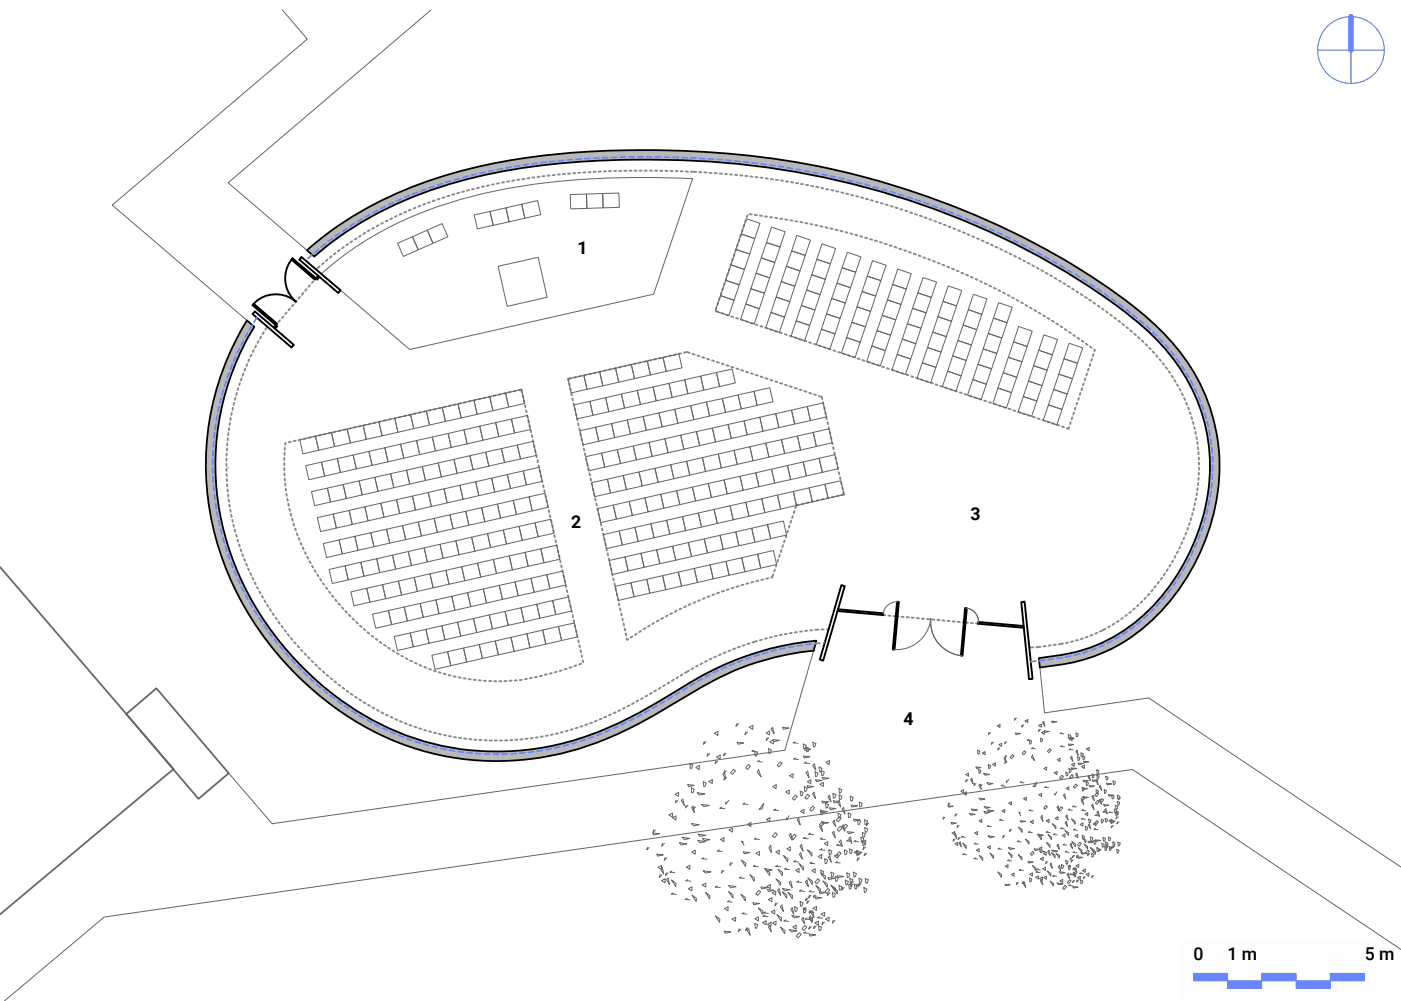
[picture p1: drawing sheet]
<svg xmlns="http://www.w3.org/2000/svg" width="140mm" height="100mm" viewBox="0 0 140 100" stroke-linecap="round" stroke-linejoin="round" font-family="sans-serif">
<defs><g id="words">
<g font-size="1.8">
<text x="57.7" y="25.4">1</text>
<text x="57.1" y="52.8">2</text>
<text x="97" y="52">3</text>
<text x="90.3" y="72.4">4</text>
<text x="119.3" y="95.9">0</text>
<text x="122.7" y="95.9">1 m</text>
<text x="136.4" y="95.9">5 m</text>
</g>
</g></defs>
<g fill="none" stroke="#888" stroke-width=".19">
<path d="M43.9 19.9h-.2M44.4 19.7l-.2 .1M44.9 19.5l-.2 .1M45.4 19.4l-.2 .1M45.9 19.3h-.2M46.4 19.1l-.2 .1M46.9 19h-.2M47.4 18.9h-.2M47.9 18.7l-.2 .1M48.4 18.6l-.2 .1M48.9 18.5l-.2 .1M49.4 18.4h-.2"/>
<path d="M49.9 18.3h-.2M50.4 18.2h-.2M50.9 18.1h-.2M51.4 18l-.2 .1M51.9 17.9l-.2 .1M52.4 17.9h-.2M52.9 17.8h-.2M53.4 17.7h-.2M53.9 17.7h-.2M54.4 17.6h-.2M54.9 17.5l-.2 .1M55.4 17.5h-.2"/>
<path d="M55.9 17.4h-.2M56.5 17.4h-.2M57 17.3l-.2 .1M57.5 17.3h-.2M58 17.2l-.2 .1M58.5 17.2h-.2M59 17.2h-.2M59.5 17.2h-.2M60 17.1h-.2M60.3 17.1h.2M61.1 17.1h-.3M61.6 17.1h-.2"/>
<path d="M61.9 17.1h.2M62.4 17.1h.2M62.9 17h.2M63.4 17h.2M63.9 17h.2M64.4 17h.2M65 17h.2M65.5 17h.2M66 17.1h.2M66.5 17.1h.2M67 17.1h.2M67.5 17.1h.2"/>
<path d="M68 17.1h.2M68.5 17.1h.2M69 17.1l.6 .1M69.9 17.2h.2M70.4 17.2h.2M70.9 17.3h.2M71.4 17.3h.2M71.9 17.3l.2 .1M72.4 17.4h.2M72.9 17.4h.3M73.5 17.5h.2M74 17.5h.2"/>
<path d="M74.5 17.6h.2M75 17.6l.2 .1M75.5 17.7h.2M76 17.7l.2 .1M76.5 17.8h.2M77 17.9h.2M77.5 18h.2M78 18l.2 .1M78.5 18.1h.2M79 18.2h.3M79.6 18.3h.2M80 18.4h.2"/>
<path d="M80.6 18.5h.2M81.1 18.6h.2M81.6 18.7h.2M82.1 18.8h.2M82.6 18.9h.2M83.1 19h.2M83.6 19.1h.2M84.1 19.2l.2 .1M84.6 19.3l.2 .1M85.1 19.5h.2M85.6 19.6h.2M86 19.7l.2 .1"/>
<path d="M86.5 19.9h.2M87 20l.2 .1M23.5 39.8v.1M23.7 39.3l-.1 .2M23.8 38.8v.2M24 38.3l-.1 .2M24.1 37.8v.2M24.3 37.3l-.1 .2M24.5 36.8l-.1 .2M24.7 36.4l-.1 .2M24.9 35.9l-.1 .2M25.1 35.4l-.1 .2"/>
<path d="M25.4 35l-.1 .2M25.6 34.5l-.1 .2M25.8 34.1l-.1 .2M26.1 33.6l-.1 .2M26.4 33.2l-.1 .2M26.7 32.6l-.2 .3M27.6 32.4v.1M28 32l-.2 .2M28.3 31.6l-.1 .2M28.6 31.2l-.1 .2M29 30.8l-.2 .2M29.3 30.4l-.1 .2"/>
<path d="M29.6 30.1l-.1 .1M30 29.7l-.2 .1M30.3 29.3l-.1 .1M30.6 28.9l-.1 .1M31 28.5l-.2 .2M31.3 28.1l-.1 .2M31.6 27.8l-.1 .1M31.9 26.6l-.3 .3M32.3 26.3l-.1 .1M32.7 25.9l-.1 .2M33.1 25.6l-.1 .1M33.5 25.3l-.1 .1"/>
<path d="M33.9 25l-.1 .1M34.3 24.7l-.1 .1M34.8 24.4l-.2 .1M35.2 24.1l-.2 .1M35.6 23.8l-.2 .1M36.1 23.5l-.2 .2M36.5 23.3l-.2 .1M36.9 23l-.2 .1M37.4 22.8l-.2 .1M37.8 22.5l-.2 .1M38.3 22.3l-.2 .1M38.7 22l-.2 .1"/>
<path d="M39.2 21.8l-.2 .1M39.6 21.6l-.1 .1M40.1 21.4h-.2M40.6 21.2h-.2M41 21h-.1M41.5 20.7l-.2 .1M42 20.6h-.2M42.5 20.4h-.2M43 20.2l-.2 .1M43.4 20l-.2 .1M47.5 39.9l-.2 .1M48 39.8l-.2 .1"/>
<path d="M48.5 39.7l-.2 .1M49 39.6l-.2 .1M49.5 39.5h-.2M50 39.4h-.2M50.5 39.3h-.2M51 39.2h-.2M51.5 39l-.2 .1M51.8 39l.3-.1 .1 .3M52.2 39.5l.1 .2M52.3 40l.1 .2M56.9 38.3v.2M57 38.8v.2"/>
<path d="M57.1 37.8l-.3 .1v.1M57.1 39.3v.2M57.2 39.8v.2M57.6 37.7h-.2M58.1 37.6h-.2M58.6 37.4l-.3 .1M59.1 37.3l-.2 .1M59.5 37.2l-.1 .1M60.1 37.1l-.2 .1M60.5 37h-.1M61.1 36.9h-.3M61.6 36.8h-.2"/>
<path d="M62 36.7h-.2M62.6 36.5l-.2 .1M63 36.4l-.2 .1M63.6 36.3l-.3 .1M64 36.2h-.1M64.5 36.1h-.2M65 36h-.1M65.5 35.9h-.2M66.1 35.8h-.2M66.5 35.6l-.2 .1M67.1 35.5l-.3 .1M67.5 35.4l-.2 .1"/>
<path d="M68 35.3h-.2M68.4 35.2h.2l.3 .1M69.2 35.3l.2 .1M69.7 35.5l.2 .1M70.2 35.7h.2M70.7 35.8l.2 .1M71.2 36l.1 .1M71.6 30.7l-.1 .2M71.6 31.1l.2 .1M71.6 36.2h.2M71.8 30.2l-.1 .2M71.9 29.8v.1"/>
<path d="M72.1 29.3l-.1 .2M72.1 31.3h.2M72.1 36.3l.2 .1M72.3 28.8l-.1 .2M72.4 28.3l-.1 .2M72.6 27.8l-.1 .2M72.6 31.4l.2 .1M72.6 36.5h.2M72.7 27.3v.2M72.9 26.8l-.1 .2M73.1 26.4l-.1 .1M73.1 31.6l.2 .1"/>
<path d="M73.1 36.7h.2M73.2 25.9v.2M73.4 25.4l-.1 .2M73.6 24.9l-.1 .2M73.6 31.8h.2M73.6 36.8l.2 .1M73.7 24.4v.2M73.9 23.9l-.1 .2M74 31.9l.2 .1M74 23.4v.2M74.1 37h.2M74.2 23l-.1 .1"/>
<path d="M74.4 22.5l-.1 .2M74.5 22v.2M74.5 32.1l.2 .1M74.6 37.1l.1 .1M74.7 21.5l-.1 .2M74.9 21.4h.2M75 32.3h.2M75 37.3l.2 .1M75.4 21.5h.2M75.5 32.4l.2 .1M75.5 37.5h.2M75.9 21.5l.2 .1"/>
<path d="M76 32.6h.2M76 37.6l.2 .1M76.4 21.6h.3M76.5 32.7l.2 .1M76.5 37.8l.2 .1M77 21.7h.2M77 32.9l.2 .1M77 38h.2M77.4 33.1h.2M77.5 21.8h.2M77.5 38.1l.2 .1M77.9 33.2l.2 .1"/>
<path d="M78 38.3h.2M78 21.8l.2 .1M78.4 33.4l.2 .1M78.4 38.4l.2 .1M78.5 21.9h.2M78.9 33.5l.2 .1M78.9 38.6l.2 .1M79 22h.2M79.4 33.7l.2 .1M79.4 38.8h.2M79.5 22.1h.2M79.9 33.9h.2"/>
<path d="M79.9 38.9l.2 .1M80 22.2h.2M80.4 34l.2 .1M80.4 39.1h.2M80.5 22.3h.2M80.9 34.2l.1 .1M80.9 39.2l.2 .1M81 22.4h.2M81.3 34.4h.2M81.4 39.4l.2 .1M81.5 22.5h.2M81.8 34.5l.2 .1"/>
<path d="M81.8 39.6l.3 .1 .1 .2M82 22.6h.2M82.3 34.7h.2M82.5 22.7l.2 .1M82.8 34.8l.2 .1M83 22.8l.2 .1M83.3 35l.2 .1M83.5 22.9l.2 .1M83.8 35.2h.2M84 23.1h.2M84.3 35.3l.1 .1M84.5 23.2h.2"/>
<path d="M84.7 35.5l.2 .1M85 23.3l.2 .1M85.2 35.7h.2M85.5 23.5h.2M85.7 35.8l.2 .1M86 23.6l.2 .1M86.2 36h.2M86.5 23.7l.2 .1M86.7 36.1l.2 .1M86.9 23.9h.2M87.2 36.3l.2 .1M87.4 24l.2 .1"/>
<path d="M87.5 20.1l.2 .1M87.7 36.5h.2M87.9 24.2h.2M88 20.3h.2M88.1 36.6l.2 .1M88.4 24.3l.2 .1M88.5 20.4l.2 .1M88.6 36.8l.2 .1M88.9 24.5l.2 .1M89 20.6h.2M89.1 36.9l.2 .1M89.4 24.7h.2"/>
<path d="M89.5 20.7l.2 .1M89.6 37.1l.2 .1M89.9 24.8l.2 .1M90 20.9l.2 .1M90.1 37.3h.2M90.4 25l.1 .1M90.5 21.1h.2M90.6 37.4l.2 .1M90.8 25.2h.2M90.9 21.2l.3 .1M91.1 37.6l.2 .1M91.3 25.3l.2 .1"/>
<path d="M91.4 21.4h.2M91.5 37.7l.2 .1M91.8 25.5l.2 .1M91.9 21.5l.2 .1M92 37.9l.2 .1M92.3 25.7l.2 .1M92.4 21.7l.2 .1M92.5 38.1h.2M92.8 25.9l.1 .1M92.9 21.9l.2 .1M93 38.2l.2 .1M93.2 26.1h.2"/>
<path d="M93.4 22.1h.2M93.5 38.4l.2 .1M93.7 26.3h.2M93.8 22.3h.2M94 38.6h.2M94.2 26.4l.2 .1M94.3 22.4l.2 .1M94.5 38.7l.1 .1M94.7 26.6l.2 .1M94.8 22.6l.2 .1M95 38.9h.1M95.1 26.8l.2 .1"/>
<path d="M95.3 22.8l.2 .1M95.4 39l.2 .1M95.6 27l.2 .1M95.7 23l.2 .1M95.9 39.2l.2 .1M96.1 27.2l.2 .1M96.2 23.2l.2 .1M96.4 39.4h.2M96.5 27.4l.2 .1M96.7 23.4l.2 .1M96.9 39.5l.2 .1M97 27.7h.2"/>
<path d="M97.2 23.6l.2 .1M97.4 39.7l.2 .1M97.5 27.9l.2 .1M97.6 23.8l.2 .1M97.9 39.9h.2M97.9 28.1l.2 .1M98.1 24l.2 .1M98.4 28.3l.2 .1M98.6 24.2l.2 .1M98.9 28.5l.1 .1M99 24.4l.2 .1M99.3 28.8l.2 .1"/>
<path d="M99.5 24.7h.2M99.8 29l.2 .1M100 24.9l.1 .1M100.2 29.2l.2 .1M100.4 25.1l.2 .1M100.7 29.5l.2 .1M100.9 25.3l.2 .1M101.1 29.7l.2 .1M101.3 25.5l.2 .1M101.6 30l.2 .1M101.8 25.8l.2 .1M102 30.2l.2 .1"/>
<path d="M102.3 26l.1 .1M102.5 30.5l.2 .1M102.7 26.3l.2 .1M102.9 30.7l.2 .1M103.1 26.5l.2 .1M103.4 31l.1 .1M103.6 26.7l.2 .1M103.8 31.2l.2 .1M104.1 27l.1 .1M104.2 31.5l.2 .1M104.5 27.3l.2 .1M104.7 31.8l.2 .1"/>
<path d="M104.9 27.5l.2 .1M105.1 32l.2 .1M105.4 27.8l.2 .1M105.5 32.3l.2 .1M105.8 28l.2 .1M106 32.6l.2 .1M106.3 28.3l.1 .1M106.4 32.9l.2 .1M106.7 28.6l.2 .1M106.8 33.2l.2 .1M107.1 28.8l.2 .1M107.3 33.5l.1 .1"/>
<path d="M107.6 29.1l.1 .1M107.7 33.7l.1 .2M107.8 39.7l-.1 .2M108 39.3l-.1 .2M108 29.4l.2 .1M108.1 34l.2 .1M108.1 38.8v.2M108.3 38.3l-.1 .2M108.4 29.7l.2 .1M108.5 37.8l-.1 .2M108.5 34.3l.2 .2M108.6 37.3v.2"/>
<path d="M108.8 36.8l-.1 .2M108.8 29.9l.2 .2M108.9 34.6l.2 .1M108.9 36.3v.2M109.1 35.9l-.1 .2M109.3 30.2l.1 .1M109.3 35.4l-.1 .2M109.4 34.9v.2M109.7 30.5l.2 .2M110.1 30.8l.2 .1M110.5 31.1l.2 .1M110.9 31.4l.2 .1"/>
<path d="M111.4 31.7l.1 .2M111.8 32l.1 .2M112.2 32.4l.1 .1M112.6 32.7l.1 .1M113 33l.1 .1M113.3 33.3l.2 .2M113.7 33.7l.2 .1M114.1 34l.2 .2M114.5 34.4l.1 .1M114.8 34.7l.2 .2M115.2 35.1l.1 .2M115.5 35.5l.2 .2"/>
<path d="M115.9 35.9l.1 .1M116.2 36.3l.1 .1M116.5 36.7l.1 .2M116.8 37.1l.1 .2M117.1 37.5l.1 .2M117.4 38l.1 .1M117.6 38.4l.1 .2M117.9 38.8l.1 .2M118.1 39.3l.1 .2M118.3 39.8l.1 .1M22.6 46.3v.2M22.6 46.8v.2"/>
<path d="M22.6 45.8v.2M22.6 47.4l.1 .2M22.7 45.3l-.1 .2M22.7 47.9v.2M22.7 44.8v.2M22.7 48.4v.2M22.7 44.3v.2M22.7 48.9l.1 .2M22.8 43.8v.2M22.8 49.4v.2M22.8 43.3v.2M22.9 49.9v.2"/>
<path d="M22.9 42.8v.2M22.9 50.4l.1 .2M23 42.3l-.1 .2M23 50.9v.2M23.1 41.8l-.1 .2M23.1 51.4v.2M23.2 41.2l-.1 .2M23.2 51.9l.1 .2M23.3 40.7l-.1 .2M23.3 52.4l.1 .2M23.4 40.2l-.1 .3M23.4 52.9l.1 .2"/>
<path d="M23.6 53.4l.1 .2M23.7 53.9l.1 .2M23.9 54.4l.1 .2M24 54.9l.1 .2M24.2 55.4l.1 .2M24.4 55.8l.1 .2M24.6 56.3l.1 .2M24.8 56.8l.1 .2M25 57.3l.1 .1M25.2 57.7l.1 .2M25.4 58.2l.1 .2M25.7 58.6l.1 .2"/>
<path d="M25.9 59.1l.1 .2M26.2 59.5l.1 .2M26.4 60l.1 .2M28.4 45.7v.3M28.4 46.3v.2M28.4 46.8v.2M28.4 47.3v.2M28.4 45.2v.2M28.5 47.8v.2M28.5 44.7v.2M28.5 48.3v.2M28.6 48.8v.2"/>
<path d="M28.6 44.3l-.1 .1M28.6 49.3l.1 .2M28.7 49.8l.1 .2M28.8 50.3l.1 .2M28.9 50.8l.1 .2M29 51.3l.1 .2M29.1 44.1l-.2 .1M29.2 51.8v.2M29.3 52.3l.1 .2M29.5 52.8l.1 .2M29.5 44l-.2 .1M29.7 53.3v.2"/>
<path d="M29.9 53.8v.1M30 54.2l.1 .2M30.1 43.9l-.2 .1M30.3 54.7v.2M30.5 55.2l.1 .1M30.5 43.8h-.1M30.7 55.6l.1 .2M30.9 56.1l.1 .2M31.1 43.7h-.2M31.2 56.5l.1 .2M31.4 57l.1 .1M31.6 43.6h-.2"/>
<path d="M31.7 57.4l.1 .2M32 57.8l.1 .2M32.1 43.5h-.3M32.3 58.3l.1 .1M32.6 43.3l-.2 .1M32.6 58.7l.1 .1M32.9 59.1l.1 .1M33 43.2l-.2 .1M33.2 59.5l.1 .2M33.5 59.9l.1 .2M33.6 43.1l-.2 .1M34 43l-.2 .1"/>
<path d="M34.6 42.9h-.3M35 42.8h-.1M35.5 42.7h-.2M36.1 42.5l-.2 .1M36.5 42.4l-.2 .1M37.1 42.3l-.2 .1M37.5 42.2l-.2 .1M38.1 42.1h-.3M38.5 42h-.2M39 41.9h-.2M39.5 41.8h-.1M40 41.7h-.2"/>
<path d="M40.6 41.5l-.3 .1M41 41.4l-.2 .1M41.5 41.3h-.2M42 41.2h-.2M42.5 41.1h-.2M43 41h-.2M43.5 40.9h-.2M44 40.7l-.2 .1M44.5 40.6l-.2 .1M45 40.5l-.2 .1M45.5 40.4l-.2 .1M46 40.3h-.2"/>
<path d="M46.5 40.2h-.2M47 40.1h-.2M52.5 40.5v.2M52.6 41v.2M52.7 41.5v.2M52.8 42v.2M52.9 42.5l.1 .2M53 43l.1 .2M53.1 43.5l.1 .2M53.2 44l.1 .2M53.4 44.5v.2M53.5 45v.2"/>
<path d="M53.6 45.5v.2M53.7 46l.1 .2M53.8 46.5l.1 .2M53.9 47l.1 .2M54 47.5l.1 .2M54.2 48v.2M54.3 48.5v.2M54.4 49v.2M54.5 49.5v.2M54.6 50l.1 .2M54.7 50.5l.1 .2M54.8 51l.1 .2"/>
<path d="M55 51.5v.2M55.1 52v.2M55.2 52.5v.2M55.3 53v.2M55.4 53.5v.2M55.5 54l.1 .2M55.6 54.5l.1 .2M55.7 55l.1 .2M55.9 55.5v.2M56 56v.2M56.1 56.5v.2M56.2 57v.2"/>
<path d="M56.3 57.5l.1 .2M56.4 58l.1 .2M56.5 58.5l.1 .2M56.6 59l.1 .2M56.8 59.5v.2M56.9 60v.2M57.3 40.3l.1 .2M57.4 40.8l.1 .2M57.6 41.3v.2M57.7 41.8v.2M57.8 42.3v.2M57.9 42.8v.2"/>
<path d="M58 43.3v.2M58.1 43.8l.1 .2M58.2 44.3l.1 .2M58.3 44.8l.1 .2M58.4 45.3l.1 .2M58.6 45.8v.2M58.7 46.3v.2M58.8 46.8v.2M58.9 47.3l.1 .2M59 47.8l.1 .2M59.1 48.3l.1 .2M59.2 48.8l.1 .2"/>
<path d="M59.4 49.3v.2M59.5 49.8v.2M59.6 50.3v.2M59.7 50.8l.1 .2M59.8 51.3l.1 .2M59.9 51.8l.1 .2M60 52.3l.1 .2M60.2 52.8v.2M60.3 53.3v.2M60.4 53.8v.2M60.5 54.3v.2M60.6 54.8v.2"/>
<path d="M60.7 55.3l.1 .2M60.8 55.8l.1 .2M61 56.3v.2M61.1 56.8v.2M61.2 57.3v.2M61.3 57.8v.2M61.4 58.3v.2M61.5 58.8l.1 .2M61.6 59.3l.1 .2M61.7 59.8l.1 .2M69.9 60h-.1M70.4 59.8h-.2"/>
<path d="M70.9 59.6h-.2M71.4 59.4h-.2M71.9 59.2l-.2 .1M72.3 59l-.2 .1M72.8 58.9h-.2M73.3 58.7l-.2 .1M73.8 58.6h-.2M74.3 58.4l-.2 .1M74.8 58.3h-.2M75.3 58.1l-.2 .1M75.8 58l-.2 .1M76.3 57.9h-.2"/>
<path d="M76.8 57.8h-.2M77.3 57.4l-.1 .3h-.1M77.4 56.9v.2M77.6 56.4l-.1 .2M77.8 55.9l-.1 .2M77.9 55.4v.2M78.1 55l-.1 .1M78.2 54.5v.2M78.4 54l-.1 .2M78.6 53.5l-.1 .2M78.7 53v.2M78.9 52.5l-.1 .2"/>
<path d="M79.1 52l-.1 .2M79.2 51.6v.1M79.4 51.1l-.1 .2M79.8 50.4l-.2 .1-.1 .3M80.3 50.3l-.2 .1M80.8 50.2h-.2M81.3 50.1h-.2M81.8 50h-.2M82.2 40.2l.1 .2M82.3 49.8l-.2 .1M82.4 40.7v.2M82.5 41.2v.2"/>
<path d="M82.6 41.7v.2M82.7 42.2v.2M82.8 42.7l.1 .2M82.8 49.7l-.2 .1M82.9 43.2l.1 .2M83 43.7l.1 .2M83.1 44.2l.1 .2M83.3 44.7v.2M83.3 49.6l-.2 .1M83.4 45.2v.2M83.5 45.7v.2M83.6 46.2v.2"/>
<path d="M83.7 46.7l.1 .2M83.8 49.5l-.2 .1M83.8 47.2l.1 .2M83.9 47.7l.1 .2M84.1 48.2v.2M84.2 48.7v.2M84.3 49.2v.2h-.2M98.3 40l.2 .1M98.8 40.2h.2M99.3 40.3l.2 .1M99.8 40.5l.2 .1M100.3 40.7h.2"/>
<path d="M100.8 40.8l.2 .1M101.3 41l.2 .1M101.7 41.1l.2 .1M102.2 41.3l.2 .1M102.7 41.5h.2M103.2 41.6l.2 .1M103.7 41.8l.2 .1M104.2 42h.2M104.7 42.1l.2 .1M105.2 42.3h.1M105.6 42.4l.2 .1M106.1 42.6l.2 .1"/>
<path d="M106.8 42.7v.1h-.2M107 42.2l-.1 .2M107.2 41.7l-.1 .2M107.3 41.2v.2M107.5 40.7l-.1 .2M107.6 40.2v.2M114.5 59.7l-.1 .2M114.8 59.3l-.1 .2M115.2 58.9l-.2 .2M115.5 58.5l-.1 .2M115.8 58.1l-.1 .2M116.1 57.7l-.1 .2"/>
<path d="M116.4 57.3l-.1 .2M116.7 56.9l-.1 .1M117 56.4l-.1 .2M117.2 56l-.1 .2M117.5 55.5l-.1 .2M117.7 55.1l-.1 .2M117.9 54.6l-.1 .2M118.1 54.2v.1M118.3 53.7v.2M118.5 53.2v.2M118.5 40.2l.1 .2M118.7 52.7l-.1 .2"/>
<path d="M118.7 40.7l.1 .2M118.9 52.2l-.1 .3M118.9 41.2l.1 .2M119 51.8v.2M119.1 41.7v.2M119.2 51.3l-.1 .2M119.2 42.2l.1 .2M119.3 50.8v.2M119.3 42.7l.1 .2M119.4 50.3v.2M119.5 43.2v.2M119.5 49.8v.2"/>
<path d="M119.6 43.7v.2M119.6 49.3v.2M119.6 44.2l.1 .2M119.7 48.8l-.1 .2M119.7 44.7v.2M119.7 48.3v.2M119.8 45.2v.2M119.8 47.7v.2M119.8 45.7v.2M119.8 47.2v.2M119.8 46.2v.2M119.8 46.7v.2"/>
<path d="M26.7 60.4l.1 .2M27 60.9l.1 .1M27.3 61.3l.1 .1M27.5 61.7l.2 .2M27.8 62.1l.1 .2M28.1 62.5l.1 .2M28.4 62.9l.2 .2M28.8 63.4l.1 .1M29.1 63.7l.1 .2M29.4 64.1l.1 .2M29.7 64.5l.2 .2M30.1 64.9l.1 .2"/>
<path d="M30.4 65.3l.2 .1M30.8 65.7l.1 .1M31.1 66l.2 .2M31.5 66.4l.2 .1M31.9 66.7l.1 .2M32.3 67.1l.1 .1M32.6 67.4l.2 .1M33 67.7l.2 .2M33.4 68.1l.2 .1M33.8 68.4l.2 .1M33.8 60.3l.2 .1M34.2 60.7l.1 .1"/>
<path d="M34.2 68.7l.2 .1M34.5 61.1l.2 .1M34.7 69l.1 .1M34.9 61.4l.1 .2M35.1 69.3l.1 .1M35.2 61.8l.2 .1M35.5 69.6l.2 .1M35.6 62.1l.2 .2M35.9 69.9l.2 .1M36 62.5l.1 .1M36.3 70.1l.2 .2M36.4 62.8l.1 .2"/>
<path d="M36.7 63.2l.2 .1M36.8 70.4l.2 .1M37.1 63.5l.2 .1M37.2 70.7l.2 .1M37.5 63.8l.2 .1M37.7 70.9l.1 .1M37.9 64.1l.2 .1M38.1 71.2l.2 .1M38.4 64.4l.1 .1M38.6 71.4l.2 .1M38.8 64.7l.2 .1M39 71.6l.2 .1"/>
<path d="M39.2 65l.2 .1M39.5 71.8l.2 .1M39.7 65.2l.1 .1M40 72l.2 .1M40.1 65.5l.2 .1M40.5 72.2l.1 .1M40.6 65.8l.1 .1M40.9 72.4l.2 .1M41 66l.2 .1M41.4 72.6l.2 .1M41.5 66.2l.2 .1M41.9 72.8h.2"/>
<path d="M41.9 66.4l.2 .1M42.4 72.9l.2 .1M42.4 66.6l.2 .1M42.9 73.1h.2M42.9 66.8l.2 .1M43.4 67l.1 .1M43.4 73.2h.2M43.8 67.2h.2M43.9 73.3l.2 .1M44.3 67.3l.2 .1M44.4 73.4l.2 .1M44.8 67.4l.2 .1"/>
<path d="M44.9 73.5l.2 .1M45.3 67.6h.2M45.4 73.6l.2 .1M45.8 67.7h.2M45.9 73.7h.2M46.3 67.8h.2M46.4 73.8h.2M46.8 67.8l.2 .1M46.9 73.8l.2 .1M47.3 67.9h.2M47.4 73.9h.2M47.9 68h.2"/>
<path d="M47.9 73.9h.2M48.4 68h.2M48.4 73.9l.2 .1M48.9 68h.2M48.9 74h.2M49.4 68.1h.2M49.4 74h.3M50 74h.2M50.1 68.1h-.2M50.5 74h.2M50.6 68l-.2 .1M51.1 68h-.2"/>
<path d="M51.2 73.9h-.2M51.6 68h-.2M51.7 73.9h-.2M52.1 67.9h-.2M52.2 73.8l-.2 .1M52.7 67.8l-.3 .1M52.7 73.8h-.2M53.1 67.7l-.1 .1M53.2 73.7l-.2 .1M53.6 67.6l-.2 .1M53.7 73.7h-.2M54.2 67.5h-.2"/>
<path d="M54.2 73.6h-.2M54.6 67.4h-.2M54.7 73.5h-.2M55.1 67.2l-.1 .1M55.2 73.4h-.1M55.6 67.1l-.2 .1M55.7 73.3h-.2M56.1 67h-.2M56.2 73.1l-.2 .1M56.6 66.8l-.2 .1M56.7 73l-.2 .1M57 60.5v.2"/>
<path d="M57.1 61v.2M57.1 66.6l-.2 .1M57.2 72.9h-.2M57.2 61.5l.1 .2M57.3 62l.1 .2M57.4 62.5l.1 .2M57.6 63v.2M57.6 66.5h-.2M57.7 63.5v.2M57.7 72.7l-.2 .1M57.8 64v.2M57.9 64.5v.2"/>
<path d="M58 65l.1 .2M58.1 66.3l-.2 .1M58.1 65.5l.1 .2M58.2 72.5l-.2 .1M58.2 66l.1 .2M58.7 72.4h-.2M59.2 72.2l-.2 .1M59.6 72l-.2 .1M60.1 71.8l-.2 .1M60.6 71.6l-.2 .1M61.1 71.4l-.2 .1M61.5 71.2h-.2"/>
<path d="M61.8 60.3l.1 .2M62 60.8v.2M62 70.9l-.2 .1M62.1 61.3v.2M62.2 61.8v.2M62.3 62.3l.1 .2M62.4 70.7l-.1 .1M62.4 62.8l.1 .2M62.5 63.3l.1 .2M62.6 63.8l.1 .1h.1M62.9 70.5l-.2 .1M63.2 63.6l-.2 .1"/>
<path d="M63.3 70.2l-.1 .1M63.6 63.3l-.1 .1M63.8 70l-.2 .1M64 63l-.1 .1M64.2 69.7l-.1 .1M64.5 62.8l-.2 .1M64.7 69.5l-.2 .1M64.9 62.5l-.1 .1M65.1 69.2l-.2 .1M65.4 62.2l-.2 .1M65.6 69l-.2 .1M65.8 62l-.2 .1"/>
<path d="M66 68.7l-.2 .1M66.3 61.7l-.2 .1M66.4 68.4l-.1 .1M66.7 61.5l-.2 .1M66.9 68.2l-.2 .1M67.2 61.3h-.2M67.3 67.9l-.2 .1M67.6 61l-.2 .1M67.8 67.6l-.2 .1M68.1 60.8l-.2 .1M68.2 67.4l-.2 .1M68.5 60.6l-.1 .1"/>
<path d="M68.8 67l-.3 .2M69 60.4h-.2M69.3 66.7l-.2 .2M69.5 60.2h-.2M69.7 66.5l-.1 .1M70.2 66.3l-.2 .1M70.6 66l-.1 .1M71.1 65.8l-.2 .1M71.6 65.6l-.2 .1M72 65.4h-.2M72.5 65.2h-.2M73 65h-.2"/>
<path d="M73.5 64.8l-.2 .1M73.9 64.6l-.2 .1M74.4 64.4l-.2 .1M74.9 64.3h-.2M75.6 64l-.4 .2M76.1 63.9l-.2 .1M76.6 63.8h-.2M77.1 63.6l-.2 .1M77.6 63.5l-.2 .1M78.1 63.4l-.2 .1M78.6 63.3l-.2 .1M79.1 63.2l-.2 .1"/>
<path d="M79.6 63.1l-.2 .1M80.1 63.1h-.2M80.7 63h-.2M81.2 63h-.2M81.8 62.9h-.3M82.1 62.9h.2M82.6 62.9h.2M88.2 61.4l.3 .1M88.8 61.5h.2M89.3 61.5l.2 .1M89.7 61.6h.1M90.1 61.6h.2"/>
<path d="M90.6 61.7h.2M91.1 61.7h.2M91.6 61.7l.2 .1M92.1 61.8h.2M92.6 61.8l.2 .1M93.1 61.9h.3M93.7 61.9h.2M94.2 62h.2M94.7 62l.2 .1M95.2 62.1h.2M95.7 62.1h.2M96.2 62.2h.1"/>
<path d="M96.5 62.2h.2M97 62.2l.2 .1M97.5 62.3h.3M103.3 64.7h-.4M104 64.6l-.4 .1M104.5 64.5l-.2 .1M105 64.5h-.2M105.5 64.4h-.2M106.2 64.3l-.4 .1M106.7 64.2h-.2M107.2 64.1h-.2M107.7 63.9l-.2 .1"/>
<path d="M108.2 63.8h-.2M108.7 63.6l-.2 .1M109.2 63.4l-.2 .1M109.6 63.2l-.1 .1M110.5 62.8l-.6 .3M110.9 62.6l-.2 .1M111.3 62.3l-.1 .1M111.8 62l-.2 .1M112.2 61.7l-.2 .1M112.6 61.4l-.2 .1M113 61.1l-.1 .1M113.4 60.8l-.2 .1"/>
<path d="M113.8 60.4l-.2 .2M114.1 60.1l-.1 .1"/>
</g>
<path d="M32.1 27.4a35.1 35.1 0 0 1 15.7-7.9 77.9 77.9 0 0 1 21.4-1.6l-3.9 11.5-24.4 5.5z" fill="none" stroke="#666" stroke-width=".1"/>
<g fill="none" stroke="#000" stroke-width=".19">
<path d="M25.3 30.5l2.4 2.1-.2 .2M25.3 30.3l2.4 2-.1 .2-2.4-2zM25.5 31.1l3.9 3.4-.3 .2-3.9-3.3zM27.6 32.5l-.2 .2M29.2 25.8l2.4 2-.1 .1-2.4-2zM29.2 25.8a3.1 3.1 0 0 0 .4 4.3 3.1 3.1 0 0 0-4.4 .4M30.1 25.7l3.9 3.3-.2 .3-3.9-3.4zM31.8 27.5l-.2 .3 .1 .1 .2-.2M84.1 58.5l.3 .1-2.1 7.4-.4-.1zM82.3 64.2h.1M83.7 60.9l4.6 .4-.1 .1-4.5-.4M89.6 60.1h.2l-.4 4.8h-.2z"/>
<path d="M96.4 60.7h.2l-.4 4.8h-.2zM102.1 60.1h.3l.8 7.7h-.4zM102.3 62.5l-4.5-.4v.2l4.5 .4"/>
</g>
<g fill="none" stroke="#000" stroke-width=".1">
<path d="M39.8 20h.1M42.4 18.9v.1M45 18.1h.1M47.7 17.4h.1M50.2 16.8h.1M51.6 16.6h.1M52.9 16.4h.1M54.3 16.2h.1M55.6 16.1h.1M57 15.9v.1M58.4 15.8v.1M59.8 15.8h.1"/>
<path d="M61.1 15.7h.1M62.5 15.7h.1M63.9 15.7h.1M65.2 15.7h.1M66.6 15.7h.1M68 15.7h.1M69.3 15.8h.1M70.7 15.9h.1M72.1 16h.1M73.4 16.1h.1M74.8 16.2h.1M76.1 16.4h.1"/>
<path d="M77.4 16.5v.1M80.1 17h.1M82.8 17.5h.1M85.5 18.1v.1M88.1 18.9h.1M90.7 19.7h.1M22.4 38.8h.1M23.1 36.6h.1M23.6 35.6h.1M24.2 34.3h.1M24.8 33.1h.1M25.6 31.9h.1"/>
<path d="M30.5 26h.1M32.6 24.2v.1M34.9 22.6h.1M37.3 21.2h.1M93.3 20.6h.1M95.9 21.6h.1M98.4 22.6v.1M100.9 23.8h.1M103.3 25h.1M105.7 26.4h.1M108.1 27.8h.1M110.4 29.3h.1"/>
<path d="M112.6 30.9h.1M114.7 32.7h.1M116.6 34.7h.1M118.3 36.9h.1M119.6 39.3h.1M21.3 47.1h.1M21.4 44.3h.1M21.5 49.8h.1M21.7 41.5h.1M22 52.6h.1M22.7 55.3h.1M22.8 46.7h.1"/>
<path d="M23.8 57.8h.1M117.6 57.9h.1M119 55.5h.1M120.1 52.9h.1M120.6 41.9v.1M120.8 50.2v.1M121.1 44.7h.1M121.2 47.5h.1M25 60.3h.1M26.5 62.6h.1M28.2 64.8h.1M30 66.8v.1"/>
<path d="M32.1 68.7h.1M34.2 70.4h.1M36.6 71.9h.1M39 73.1h.1M41.6 74.1h.1M44.3 74.8h.1M47 75.2h.1M49.8 75.3v.1M52.5 75.2h.1M55.3 74.7v.1M57.9 74v.1M60.5 73.1h.1"/>
<path d="M63 71.9h.1M64 71.4h.1M65.2 70.7h.1M66.4 70h.1M67.6 69.3h.1M68.8 68.6h.1M69.9 67.9h.1M71.1 67.3h.1M72.3 66.7h.1M73.5 66.2h.1M74.8 65.7v.1M76 65.3h.1"/>
<path d="M77.3 65h.1M78.6 64.7h.1M79.9 64.5h.1M81.2 64.3h.1M82.3 64.2h.1M103.4 66v.1M104.9 65.9h.1M106.5 65.6h.1M109.2 64.9h.1M111.7 63.7h.1M114 62.1h.1M116 60.1h.1"/>
</g>
<path d="M118 94h22v6h-22z" fill="#fdfdfd"/>
<path d="M122.7 98h3.4v.7h-3.4z" fill="#6887ff"/>
<path d="M122.7 98h3.4v.7h-3.4z" fill="none" stroke="#6887ff" stroke-width=".1"/>
<path d="M126.1 97.2h3.4v.8h-3.4z" fill="#6887ff"/>
<path d="M126.1 97.2h3.4v.8h-3.4z" fill="none" stroke="#6887ff" stroke-width=".1"/>
<path d="M129.5 98h3.4v.7h-3.4z" fill="#6887ff"/>
<path d="M129.5 98h3.4v.7h-3.4z" fill="none" stroke="#6887ff" stroke-width=".1"/>
<path d="M132.9 97.2h3.4v.8h-3.4z" fill="#6887ff"/>
<path d="M132.9 97.2h3.4v.8h-3.4z" fill="none" stroke="#6887ff" stroke-width=".1"/>
<path d="M119.3 97.2h3.4v.8h-3.4z" fill="#6887ff"/>
<path d="M119.3 97.2h3.4v.8h-3.4z" fill="none" stroke="#6887ff" stroke-width=".1"/>
<path d="M130 0h10v10h-10z" fill="#fff"/>
<g fill="none" stroke="#6887ff" stroke-width=".11">
<path d="M131.7 5h6.6M135 5v3.3"/>
<circle cx="135" cy="5" r="3.3"/>
</g>
<path d="M135 1.7v3.3" fill="none" stroke="#6887ff" stroke-width=".55"/>
<path d="M0 0h140v100h-140z" fill="none" stroke="#fff" stroke-width=".18"/>
<g fill="none" stroke="#666" stroke-width=".1">
<path d="M28.2 1l2.5 2.9-19.5 16.6 13.5 11.5M43.1 1l-20.3 17.3 7.9 6.7M57 19.4h1.6l.1 1.4-1.7 .1zM58.6 19.4l1.6-.1 .1 1.5h-1.6zM60.2 19.3h1.6l.1 1.4-1.6 .1zM39.7 24.3l1.5-.6 .6 1.3-1.5 .6zM41.2 23.7l1.5-.7 .6 1.3-1.5 .7zM42.7 23l1.5-.7 .6 1.4-1.5 .6zM47.4 40l1.5-.4 .4 1.4-1.6 .4zM47.4 21.5l1.6-.4 .3 1.4-1.6 .4zM48.9 39.6l1.6-.3 .3 1.4-1.5 .3zM49 21.1l1.6-.3 .3 1.4-1.6 .3z"/>
<path d="M49.8 26.6l4-.9 .9 4-4 .9zM50.5 39.3l1.6-.4 .3 1.4-1.6 .4zM50.6 20.8l1.5-.4 .3 1.4-1.5 .4zM52.1 20.4l1.6-.4 .3 1.4-1.6 .4zM56.8 37.9l1.5-.4 .4 1.4-1.6 .4zM58.3 37.5l1.6-.4 .3 1.4-1.5 .4zM59.9 37.1l1.6-.3 .3 1.4-1.6 .3zM60.5 39.7l1.6-.3 .3 1.4-1.6 .3zM61.5 36.8l1.6-.4 .3 1.4-1.6 .4zM62.1 39.4l1.6-.4 .3 1.4-1.6 .4zM63.1 36.4l1.6-.3 .3 1.4-1.6 .3zM63.7 39l1.6-.3 .3 1.3-1.6 .4z"/>
<path d="M64.7 36.1l1.6-.4 .3 1.4-1.6 .4zM65.3 38.7l1.5-.4 .4 1.4-1.6 .3zM66.3 35.7l1.5-.4 .3 1.5-1.5 .3zM66.8 38.3l1.6-.4 .3 1.4-1.5 .4zM68.4 37.9l1.6-.3 .3 1.4-1.6 .3zM70 37.6l1.6-.4 .3 1.4-1.6 .4zM71.6 37.2l1.6-.3 .3 1.4-1.6 .3zM72 29.5l1.4 .5-.6 1.5-1.3-.4zM72.2 39.8l1.6-.3 .3 1.4-1.6 .3zM72.5 28l1.4 .5-.5 1.5-1.4-.5zM73 26.5l1.4 .4-.5 1.6-1.4-.5zM73.5 24.9l1.4 .5-.5 1.5-1.4-.4z"/>
<path d="M73.8 39.5l1.5-.4 .4 1.4-1.6 .4zM74.1 23.4l1.3 .4-.5 1.6-1.4-.5zM74.5 30.4l1.4 .4-.5 1.6-1.4-.5zM74.6 21.8l1.3 .5-.5 1.5-1.3-.4zM75 28.8l1.4 .5-.5 1.5-1.4-.4zM75.3 39.1l1.6-.4 .3 1.4-1.5 .4zM75.6 27.3l1.3 .5-.5 1.5-1.4-.5zM76.1 25.8l1.3 .4-.5 1.6-1.3-.5zM76.6 24.2l1.4 .5-.6 1.5-1.3-.4zM77 31.2l1.4 .5-.5 1.5-1.4-.5zM77.1 22.7l1.4 .4-.5 1.6-1.4-.5zM77.6 29.7l1.3 .4-.5 1.6-1.4-.5z"/>
<path d="M78.1 28.1l1.3 .5-.5 1.5-1.3-.4zM78.6 26.6l1.3 .5-.5 1.5-1.3-.5zM79.1 25.1l1.4 .4-.6 1.6-1.3-.5zM79.6 32.1l1.3 .4-.5 1.5-1.4-.4zM79.6 23.5l1.4 .5-.5 1.5-1.4-.4zM80.1 30.5l1.3 .5-.5 1.5-1.3-.4zM80.6 29l1.4 .4-.6 1.6-1.3-.5zM81.1 27.4l1.4 .5-.5 1.5-1.4-.4zM81.6 25.9l1.4 .5-.5 1.5-1.4-.5zM82.1 32.9l1.3 .5-.5 1.5-1.3-.5zM82.1 24.4l1.4 .4-.5 1.6-1.4-.5zM82.6 31.4l1.4 .4-.6 1.6-1.3-.5z"/>
<path d="M83.1 29.8l1.4 .5-.5 1.5-1.4-.4zM83.6 28.3l1.4 .4-.5 1.6-1.4-.5zM84.2 26.7l1.3 .5-.5 1.5-1.4-.4zM84.6 33.7l1.4 .5-.6 1.5-1.3-.4zM84.7 25.2l1.3 .5-.5 1.5-1.3-.5zM85.1 32.2l1.4 .4-.5 1.6-1.4-.5zM85.6 30.7l1.4 .4-.5 1.5-1.4-.4zM86.1 29.1l1.4 .5-.5 1.5-1.4-.4zM86.7 27.6l1.3 .4-.5 1.6-1.4-.5zM87.1 34.6l1.4 .4-.5 1.6-1.4-.5zM87.2 26l1.3 .5-.5 1.5-1.3-.4zM87.6 33l1.4 .5-.5 1.5-1.4-.4z"/>
<path d="M88.2 31.5l1.3 .5-.5 1.5-1.4-.5zM88.7 30l1.3 .4-.5 1.6-1.3-.5zM89.2 28.4l1.4 .5-.6 1.5-1.3-.4zM89.6 35.4l1.4 .5-.5 1.5-1.4-.4zM89.7 26.9l1.4 .4-.5 1.6-1.4-.5zM90.2 33.9l1.3 .4-.5 1.6-1.4-.5zM90.7 32.3l1.3 .5-.5 1.5-1.3-.4zM91.2 30.8l1.4 .5-.6 1.5-1.3-.5zM91.7 29.3l1.4 .4-.5 1.6-1.4-.5zM92.2 36.2l1.3 .5-.5 1.5-1.4-.4zM92.2 27.7l1.4 .5-.5 1.5-1.4-.4zM92.7 34.7l1.3 .5-.5 1.5-1.3-.5z"/>
<path d="M93.2 33.2l1.4 .4-.6 1.6-1.3-.5zM93.7 31.6l1.4 .5-.5 1.5-1.4-.4zM94.2 30.1l1.4 .5-.5 1.5-1.4-.5zM94.7 37.1l1.4 .4-.6 1.6-1.3-.5zM94.8 28.6l1.3 .4-.5 1.6-1.4-.5zM95.2 35.6l1.4 .4-.5 1.5-1.4-.4zM95.7 34l1.4 .5-.5 1.5-1.4-.4zM96.2 32.5l1.4 .4-.5 1.6-1.4-.5zM96.8 30.9l1.3 .5-.5 1.5-1.4-.4zM97.2 37.9l1.4 .5-.6 1.5-1.3-.4zM97.3 29.4l1.3 .5-.5 1.5-1.3-.5zM97.7 36.4l1.4 .5-.5 1.5-1.4-.5z"/>
<path d="M98.2 34.9l1.4 .4-.5 1.6-1.4-.5zM98.8 33.3l1.3 .5-.5 1.5-1.4-.4zM99.3 31.8l1.3 .4-.5 1.6-1.3-.5zM99.7 38.8l1.4 .4-.5 1.6-1.4-.5zM99.8 30.2l1.4 .5-.6 1.5-1.3-.4zM100.2 37.2l1.4 .5-.5 1.5-1.4-.4zM100.8 35.7l1.3 .4-.5 1.6-1.4-.5zM101.3 34.1l1.3 .5-.5 1.5-1.3-.4zM101.8 32.6l1.3 .5-.5 1.5-1.3-.5zM102.3 39.6l1.3 .5-.5 1.5-1.4-.5zM102.8 38.1l1.3 .4-.5 1.6-1.3-.5zM103.3 36.5l1.3 .5-.5 1.5-1.3-.4z"/>
<path d="M103.8 35l1.4 .5-.6 1.5-1.3-.5zM104.3 33.5l1.4 .4-.5 1.6-1.4-.5zM105.3 38.9l1.3 .5-.5 1.5-1.3-.4zM105.8 37.4l1.4 .4-.6 1.6-1.3-.5zM106.3 35.8l1.4 .5-.5 1.5-1.4-.4zM106.8 34.3l1.4 .5-.5 1.5-1.4-.5zM30 43.9l1.5-.3 .3 1.4-1.5 .3zM30.5 46.5l1.6-.3 .3 1.4-1.5 .3zM31.1 49.1l1.6-.3 .3 1.4-1.6 .3zM31.5 43.6l1.6-.4 .3 1.4-1.6 .4zM31.7 51.7l1.6-.3 .3 1.4-1.6 .3zM32.1 46.2l1.6-.4 .3 1.4-1.6 .4z"/>
<path d="M32.3 54.3l1.6-.4 .3 1.4-1.6 .4zM32.7 48.8l1.6-.4 .3 1.4-1.6 .4zM32.9 56.9l1.6-.4 .3 1.4-1.6 .4zM33.1 43.2l1.6-.3 .3 1.4-1.6 .3zM33.3 51.4l1.6-.4 .3 1.4-1.6 .4zM33.7 45.8l1.6-.3 .3 1.3-1.6 .4zM33.9 53.9l1.6-.3 .3 1.4-1.6 .3zM34.3 48.4l1.6-.4 .3 1.4-1.6 .4zM34.5 56.5l1.6-.3 .3 1.4-1.6 .3zM34.7 42.9l1.6-.4 .3 1.4-1.6 .4zM34.9 51l1.6-.4 .3 1.4-1.6 .4zM35.1 59.1l1.5-.3 .4 1.4-1.6 .3z"/>
<path d="M35.3 45.5l1.6-.4 .3 1.4-1.6 .3zM35.5 53.6l1.6-.4 .3 1.4-1.6 .4zM35.9 48l1.6-.3 .3 1.4-1.6 .3zM36.1 56.2l1.5-.4 .3 1.4-1.5 .4zM36.3 42.5l1.6-.4 .3 1.4-1.6 .4zM36.5 50.6l1.6-.3 .3 1.4-1.6 .3zM36.6 58.8l1.6-.4 .3 1.4-1.5 .4zM36.9 45.1l1.6-.4 .3 1.4-1.6 .4zM37.1 53.2l1.5-.3 .3 1.4-1.5 .3zM37.5 47.7l1.5-.4 .4 1.4-1.6 .4zM37.6 55.8l1.6-.3 .3 1.4-1.6 .3zM37.9 42.1l1.6-.3 .3 1.4-1.6 .3z"/>
<path d="M38.1 50.3l1.5-.4 .3 1.4-1.5 .4zM38.2 58.4l1.6-.4 .3 1.4-1.6 .4zM38.5 44.7l1.5-.3 .3 1.4-1.5 .3zM38.6 52.9l1.6-.4 .3 1.4-1.6 .4zM39 47.3l1.6-.3 .3 1.4-1.5 .3zM39.2 55.5l1.6-.4 .3 1.4-1.6 .4zM39.5 41.8l1.5-.4 .3 1.4-1.5 .4zM39.6 49.9l1.6-.3 .3 1.4-1.6 .3zM39.8 58l1.6-.3 .3 1.4-1.6 .3zM40 44.4l1.6-.4 .3 1.4-1.6 .4zM40.2 52.5l1.6-.4 .3 1.5-1.6 .3zM40.6 47l1.6-.4 .3 1.4-1.6 .4z"/>
<path d="M40.8 55.1l1.6-.4 .3 1.4-1.6 .4zM41 41.4l1.6-.3 .3 1.4-1.6 .3zM41.2 49.6l1.6-.4 .3 1.4-1.6 .4zM41.4 57.7l1.6-.4 .3 1.4-1.6 .4zM41.6 44l1.6-.3 .3 1.3-1.6 .4zM41.8 52.1l1.6-.3 .3 1.4-1.6 .4zM42.2 46.6l1.6-.4 .3 1.5-1.6 .3zM42.4 54.7l1.6-.3 .3 1.4-1.6 .3zM42.6 41.1l1.6-.4 .3 1.4-1.6 .4zM42.8 49.2l1.6-.4 .3 1.4-1.6 .4zM43 57.3l1.6-.3 .3 1.4-1.6 .3zM43.2 43.7l1.6-.4 .3 1.4-1.6 .3z"/>
<path d="M43.4 51.8l1.6-.4 .3 1.4-1.6 .4zM43.6 59.9l1.5-.3 .4 1.4-1.6 .3zM43.8 46.2l1.6-.3 .3 1.4-1.6 .4zM44 54.4l1.6-.4 .3 1.4-1.6 .4zM44.2 40.7l1.6-.3 .3 1.4-1.6 .3zM44.4 48.8l1.6-.3 .3 1.4-1.6 .3zM44.6 57l1.5-.4 .3 1.4-1.5 .4zM44.8 43.3l1.6-.4 .3 1.4-1.6 .4zM45 51.4l1.5-.3 .4 1.4-1.6 .3zM45.1 59.6l1.6-.4 .3 1.4-1.5 .4zM45.4 45.9l1.6-.4 .3 1.4-1.6 .4zM45.6 54l1.5-.3 .3 1.4-1.5 .3z"/>
<path d="M45.8 40.4l1.6-.4 .3 1.4-1.6 .4zM46 48.5l1.5-.4 .4 1.4-1.6 .4zM46.1 56.6l1.6-.3 .3 1.4-1.6 .3zM46.4 42.9l1.5-.3 .4 1.4-1.6 .3zM46.5 51.1l1.6-.4 .3 1.4-1.5 .4zM46.7 59.2l1.6-.4 .3 1.4-1.6 .4zM47 45.5l1.5-.3 .3 1.4-1.5 .3zM47.1 53.7l1.6-.4 .3 1.4-1.6 .4zM47.5 48.1l1.6-.3 .3 1.4-1.5 .3zM47.7 56.3l1.6-.4 .3 1.4-1.6 .4zM47.9 42.6l1.6-.4 .3 1.4-1.5 .4zM48.1 50.7l1.6-.3 .3 1.4-1.6 .3z"/>
<path d="M48.3 58.8l1.6-.3 .3 1.4-1.6 .3zM48.5 45.2l1.6-.4 .3 1.4-1.6 .4zM48.7 53.3l1.6-.4 .3 1.4-1.6 .4zM49.1 47.8l1.6-.4 .3 1.4-1.6 .4zM49.3 55.9l1.6-.4 .3 1.4-1.6 .4zM49.5 42.2l1.6-.3 .3 1.4-1.6 .3zM49.7 50.4l1.6-.4 .3 1.4-1.6 .4zM49.9 58.5l1.6-.4 .3 1.4-1.6 .4zM50.1 44.8l1.6-.3 .3 1.4-1.6 .3zM50.3 52.9l1.6-.3 .3 1.4-1.6 .3zM50.7 47.4l1.6-.4 .3 1.4-1.6 .4zM50.9 55.5l1.6-.3 .3 1.4-1.6 .3z"/>
<path d="M51.1 41.9l1.6-.4 .3 1.4-1.6 .4zM51.3 50l1.6-.4 .3 1.4-1.6 .4zM51.5 58.1l1.6-.3 .3 1.4-1.6 .3zM51.7 44.5l1.6-.4 .3 1.4-1.6 .4zM51.9 52.6l1.6-.4 .3 1.4-1.6 .4zM52.3 47l1.6-.3 .3 1.4-1.6 .3zM52.5 55.2l1.5-.4 .4 1.4-1.6 .4zM52.9 49.6l1.6-.3 .3 1.4-1.6 .3zM53.1 57.8l1.5-.4 .4 1.4-1.6 .4zM53.5 52.2l1.5-.3 .4 1.4-1.6 .3zM54 54.8l1.6-.3 .3 1.4-1.5 .3zM54.6 57.4l1.6-.4 .3 1.5-1.5 .3z"/>
<path d="M55.2 60l1.6-.4 .3 1.4-1.6 .4zM57.4 40.5l1.5-.4 .4 1.4-1.6 .3zM57.9 43l1.6-.3 .3 1.4-1.5 .3zM58.5 45.6l1.6-.3 .3 1.4-1.6 .3zM58.9 40.1l1.6-.4 .3 1.4-1.5 .4zM59.1 48.2l1.6-.3 .3 1.4-1.6 .3zM59.5 42.7l1.6-.4 .3 1.4-1.6 .4zM59.7 50.8l1.6-.3 .3 1.4-1.6 .3zM60.1 45.3l1.6-.4 .3 1.4-1.6 .4zM60.3 53.4l1.6-.4 .3 1.4-1.6 .4zM60.7 47.9l1.6-.4 .3 1.4-1.6 .4zM60.9 56l1.6-.4 .3 1.4-1.6 .4z"/>
<path d="M61.1 42.3l1.6-.3 .3 1.4-1.6 .3zM61.3 50.5l1.6-.4 .3 1.4-1.6 .4zM61.5 58.6l1.5-.4 .4 1.4-1.6 .4zM61.7 44.9l1.6-.3 .3 1.3-1.6 .4zM61.9 53l1.6-.3 .3 1.4-1.6 .3zM62.3 47.5l1.6-.4 .3 1.4-1.6 .4zM62.5 55.6l1.5-.3 .4 1.4-1.6 .3zM62.7 42l1.6-.4 .3 1.4-1.6 .4zM62.9 50.1l1.5-.4 .4 1.4-1.6 .4zM63 58.2l1.6-.3 .3 1.4-1.5 .3zM63.3 44.6l1.6-.4 .3 1.4-1.6 .3zM63.5 52.7l1.5-.4 .4 1.4-1.6 .4z"/>
<path d="M63.9 47.1l1.5-.3 .4 1.4-1.6 .3zM64 55.3l1.6-.4 .3 1.4-1.5 .4zM64.3 41.6l1.6-.4 .3 1.4-1.6 .4zM64.4 49.7l1.6-.3 .3 1.4-1.5 .3zM64.6 57.9l1.6-.4 .3 1.4-1.6 .4zM64.9 44.2l1.5-.4 .4 1.4-1.6 .4zM65 52.3l1.6-.3 .3 1.4-1.5 .3zM65.4 46.8l1.6-.4 .3 1.4-1.5 .4zM65.6 54.9l1.6-.3 .3 1.4-1.6 .3zM65.9 41.2l1.5-.3 .3 1.4-1.5 .3zM66 49.4l1.6-.4 .3 1.4-1.6 .4zM66.2 57.5l1.6-.4 .3 1.5-1.6 .3z"/>
<path d="M66.4 43.8l1.6-.3 .3 1.4-1.5 .3zM66.6 52l1.6-.4 .3 1.4-1.6 .4zM67 46.4l1.6-.3 .3 1.4-1.6 .3zM67.2 54.6l1.6-.4 .3 1.4-1.6 .4zM67.4 40.9l1.6-.4 .3 1.4-1.6 .4zM67.6 49l1.6-.3 .3 1.4-1.6 .3zM67.8 57.1l1.6-.3 .3 1.4-1.6 .4zM68 43.5l1.6-.4 .3 1.4-1.6 .4zM68.2 51.6l1.6-.3 .3 1.4-1.6 .3zM68.6 46.1l1.6-.4 .3 1.4-1.6 .4zM68.8 54.2l1.6-.4 .3 1.4-1.6 .4zM69 40.5l1.6-.3 .3 1.4-1.6 .3z"/>
<path d="M69.2 48.7l1.6-.4 .3 1.4-1.6 .4zM69.4 56.8l1.6-.4 .3 1.4-1.6 .4zM69.6 43.1l1.6-.3 .3 1.4-1.6 .3zM69.8 51.3l1.6-.4 .3 1.4-1.6 .4zM70.2 45.7l1.6-.3 .3 1.4-1.6 .3zM70.4 53.8l1.6-.3 .3 1.4-1.6 .3zM70.6 40.2l1.6-.4 .3 1.4-1.6 .4zM70.8 48.3l1.6-.4 .3 1.4-1.6 .4zM71 56.4l1.5-.3 .4 1.4-1.6 .3zM71.2 42.8l1.6-.4 .3 1.4-1.6 .4zM71.4 50.9l1.5-.4 .4 1.4-1.6 .4zM71.8 45.4l1.6-.4 .3 1.4-1.6 .4z"/>
<path d="M72 53.5l1.5-.4 .3 1.4-1.5 .4zM72.4 47.9l1.5-.3 .4 1.4-1.6 .3zM72.5 56.1l1.6-.4 .3 1.4-1.5 .4zM72.8 42.4l1.6-.4 .3 1.4-1.6 .4zM72.9 50.5l1.6-.3 .3 1.4-1.5 .3zM73.4 45l1.5-.4 .3 1.4-1.5 .4zM73.5 53.1l1.6-.3 .3 1.4-1.6 .3zM73.9 47.6l1.6-.4 .3 1.4-1.5 .4zM74.1 55.7l1.6-.3 .3 1.4-1.6 .3zM74.4 42l1.5-.3 .3 1.4-1.5 .3zM74.5 50.2l1.6-.4 .3 1.4-1.6 .4zM74.9 44.6l1.6-.3 .3 1.4-1.6 .3z"/>
<path d="M75.1 52.8l1.6-.4 .3 1.4-1.6 .4zM75.5 47.2l1.6-.3 .3 1.4-1.6 .3zM75.7 55.4l1.6-.4 .3 1.4-1.6 .4zM75.9 41.7l1.6-.4 .3 1.4-1.6 .4zM76.1 49.8l1.6-.3 .3 1.4-1.6 .3zM76.5 44.3l1.6-.4 .3 1.4-1.6 .4zM76.7 52.4l1.6-.4 .3 1.4-1.6 .4zM77.1 46.9l1.6-.4 .3 1.4-1.6 .4zM77.5 41.3l1.6-.3 .3 1.4-1.6 .3zM77.7 49.5l1.6-.4 .3 1.4-1.6 .4zM78.1 43.9l1.6-.3 .3 1.4-1.6 .3zM78.7 46.5l1.6-.4 .3 1.5-1.6 .3z"/>
<path d="M79.1 41l1.6-.4 .3 1.4-1.6 .4zM79.3 49.1l1.6-.4 .3 1.4-1.6 .4zM79.7 43.6l1.6-.4 .3 1.4-1.6 .4zM80.3 46.1l1.6-.3 .3 1.4-1.6 .4zM80.7 40.6l1.6-.4 .3 1.5-1.6 .3zM80.9 48.7l1.5-.3 .4 1.4-1.6 .3zM81.3 43.2l1.6-.4 .3 1.4-1.6 .4zM81.9 45.8l1.5-.4 .3 1.4-1.5 .4zM82.4 48.4l1.6-.4 .3 1.4-1.5 .4zM104.8 40.5l1.3 .4-.5 1.5-1.4-.4zM37.2 61.4l1.6-.4 .3 1.4-1.6 .4zM38.8 61l1.6-.4 .3 1.4-1.6 .4z"/>
<path d="M39.4 63.6l1.6-.4 .3 1.4-1.6 .4zM40.4 60.6l1.6-.3 .3 1.4-1.6 .3zM41 63.2l1.6-.3 .3 1.4-1.6 .3zM42 60.3l1.6-.4 .3 1.4-1.6 .4zM42.6 62.9l1.6-.4 .3 1.4-1.6 .4zM43.2 65.5l1.5-.4 .3 1.4-1.5 .4zM44.2 62.5l1.5-.3 .3 1.4-1.5 .3zM44.7 65.1l1.6-.4 .3 1.4-1.6 .4zM45.7 62.2l1.6-.4 .3 1.4-1.6 .4zM46.3 64.7l1.6-.3 .3 1.4-1.6 .3zM47.3 61.8l1.6-.4 .3 1.4-1.6 .4zM47.9 64.4l1.6-.4 .3 1.4-1.6 .4z"/>
<path d="M48.9 61.4l1.6-.3 .3 1.4-1.6 .3zM49.5 64l1.6-.3 .3 1.4-1.6 .3zM50.5 61.1l1.6-.4 .3 1.4-1.6 .4zM51.1 63.7l1.6-.4 .3 1.4-1.6 .4zM52.1 60.7l1.5-.3 .4 1.4-1.6 .3zM52.7 63.3l1.5-.4 .3 1.4-1.5 .4zM53.6 60.4l1.6-.4 .3 1.4-1.5 .4zM54.2 62.9l1.6-.3 .3 1.4-1.6 .3zM55.8 62.6l1.6-.4 .3 1.4-1.6 .4zM81.3 65l-2.9 9.9-51.2 7.4-4.3-5.1M89.3 64.9a3.4 3.4 0 0 0 3.7-3.1 3.4 3.4 0 0 0 3.1 3.7M89.7 60.1a1.36 1.36 0 0 0-1.5 1.3"/>
<path d="M96.5 60.7a1.38 1.38 0 0 1 1.3 1.5M103.9 66.7l.5 4.5 10.4-1.5 25.2 16.9M140 94.9l-26.8-18-102.8 14.7-10 8.4"/>
</g>
<path d="M0 56.7l17.3 20.1-17.3 14.5M12.6 71.3l3-2.5 7.3 8.4-3.1 2.6zM17.3 76.8h.1" fill="none" stroke="#666" stroke-width=".18"/>
<path d="M24.7 32l.7 .6a26.9 26.9 0 0 0 1.3 29.8 29 29 0 0 0 17.7 12.2 27.9 27.9 0 0 0 19.2-3.3l3.4-1.9a30.8 30.8 0 0 1 14.6-5.4l-.3 1a28.3 28.3 0 0 0-13 4.7 43.4 43.4 0 0 1-11 5.3 27.5 27.5 0 0 1-26.9-6.9 29.5 29.5 0 0 1-9.6-25.2 27.8 27.8 0 0 1 3.9-10.9z" fill="#b8b8b8"/>
<path d="M24.7 32l.7 .6a26.9 26.9 0 0 0 1.3 29.8 29 29 0 0 0 17.7 12.2 27.9 27.9 0 0 0 19.2-3.3l3.4-1.9a30.8 30.8 0 0 1 14.6-5.4l-.3 1a28.3 28.3 0 0 0-13 4.7 43.4 43.4 0 0 1-11 5.3 27.5 27.5 0 0 1-26.9-6.9 29.5 29.5 0 0 1-9.6-25.2 27.8 27.8 0 0 1 3.9-10.9z" fill="none" stroke="#000" stroke-width=".18"/>
<path d="M30.7 25a37.7 37.7 0 0 1 16.2-8.1 82 82 0 0 1 24.9-1.6 79.6 79.6 0 0 1 40.4 14.5 24.3 24.3 0 0 1 7.7 8.5 19.2 19.2 0 0 1 .1 16.8 19.1 19.1 0 0 1-10.8 10.5 21.3 21.3 0 0 1-5.3 1.1l-.1-1a16.8 16.8 0 0 0 10.9-4.6 20.3 20.3 0 0 0 5.9-17.7 19.2 19.2 0 0 0-7.3-11.5 76.5 76.5 0 0 0-37.9-15.3 90.1 90.1 0 0 0-25.2 .5 38.7 38.7 0 0 0-18.8 8.5z" fill="#b8b8b8"/>
<path d="M30.7 25a37.7 37.7 0 0 1 16.2-8.1 82 82 0 0 1 24.9-1.6 79.6 79.6 0 0 1 40.4 14.5 24.3 24.3 0 0 1 7.7 8.5 19.2 19.2 0 0 1 .1 16.8 19.1 19.1 0 0 1-10.8 10.5 21.3 21.3 0 0 1-5.3 1.1l-.1-1a16.8 16.8 0 0 0 10.9-4.6 20.3 20.3 0 0 0 5.9-17.7 19.2 19.2 0 0 0-7.3-11.5 76.5 76.5 0 0 0-37.9-15.3 90.1 90.1 0 0 0-25.2 .5 38.7 38.7 0 0 0-18.8 8.5z" fill="none" stroke="#000" stroke-width=".18"/>
<path d="M25.7 31.7a27.1 27.1 0 0 0-.1 29.5 29.9 29.9 0 0 0 18 13.5 28.1 28.1 0 0 0 20-3.1l3.5-1.9a32.2 32.2 0 0 1 11.3-5l3.9-.5M103 66.1h.1a22.3 22.3 0 0 0 7.3-1.7 19.5 19.5 0 0 0 9.9-12 18.2 18.2 0 0 0-5-19.2 64.1 64.1 0 0 0-17.5-10.8 82.3 82.3 0 0 0-35.6-6.7 59.6 59.6 0 0 0-21.5 3.9 33.8 33.8 0 0 0-10.2 6.4" fill="none" stroke="#6887ff" stroke-width=".18" stroke-dasharray=".5 .4"/>
<g fill="none" stroke="#676767" stroke-width=".1">
<path d="M67.5 79.3l.3-.1v.4zM67.6 79.9l-.1 .3 .2-.2M68.2 79.8l.2 .7-.3-.5zM68.7 78.4l.7 .1-.6 .1zM68.9 76.3l.3 .1-.1 .3-.1 .1zM69.1 78.7l.3 .1-.1 .4h-.2zM69.5 76.7l.4-.2v.4zM69.7 79.2l.7 .1-.5 .1zM70.3 78.1l.3 .1-.1 .3-.2 .1zM70.4 74.1l-.1 .3 .2-.3M70.7 75.3v.3l.2-.3M70.8 78.1l.4-.2v.4z"/>
<path d="M71.4 73.3l.3-.2v.4zM71.5 76v.3l.2-.3M71.6 75.6l.4-.2v.4zM72.2 77.3l.2-.1 .1 .6zM72.4 75.2l-.1 .3 .3-.3M72.4 77l-.1 .2 .3-.2M72.4 77.7l-.1 .2 .3-.2M72.8 79.9l-.3 .4v-.2M73.3 76.9l.2 .1-.3 .4-.2-.2zM73.6 72.3l-.1 .3 .3-.3M73.6 74.2h.7l-.5 .2zM74.5 73.1l-.1 .3 .3-.3"/>
<path d="M74.8 76.4l.2 .1-.3 .4-.2-.2zM74.9 72.6l.3-.1v.4zM75.3 74.9l-.2 .1 .5 .1M75.4 75l.3 .2-.1 .3h-.1zM75.8 76.9l.3 .7-.4-.4zM75.9 76l-.2 .1h.5M76.6 73.2l.3-.2v.4zM76.7 73.7l-.1 .3 .2-.3M76.8 74.8l.3 .1-.1 .3-.1 .1zM76.9 74.1l.4-.2v.4zM77.2 78.6l.4-.2-.1 .4zM77.2 72.7l.2 .6-.3-.5z"/>
<path d="M77.2 73.9l.7 .1-.6 .1zM78 76.1l.2 .2-.3 .3-.2-.2zM78.2 72.7h.6l-.5 .2zM78.5 79.1l.4-.2v.4zM78.9 77.5l.4-.2-.1 .4zM79.4 74.1l-.2 .1 .5 .1M79.5 79.4l.2 .2-.3 .3-.2-.1zM79.5 75.7l-.2 .1 .5 .1M80 79l.3 .2-.1 .3h-.2zM80.3 74.3l.3 .1-.1 .4h-.2zM80.3 75.5l.6 .1-.5 .1zM80.3 74.8h.7l-.5 .2z"/>
<path d="M80.4 78.6l.3 .1-.1 .3-.2 .1zM80.5 77.2l.2-.2 .1 .7zM80.6 74.6l.3 .2-.1 .3h-.2zM80.6 76.1l-.2 .1 .5 .1M80.7 78.5l.6 .1-.5 .1zM80.7 78.1l.3-.2v.4zM80.7 79.3l.2 .2-.3 .3-.2-.1zM81.2 76.5l.2-.2 .1 .6zM81.2 74.1l.3 .2-.1 .3h-.1zM81.3 79.1l.2 .7-.3-.5zM81.4 77.1l.3 .1-.1 .3-.1 .1zM81.5 77.9l.7 .1-.6 .1z"/>
<path d="M81.8 76.6l.3 .2-.1 .3h-.1zM81.9 78.3l.4-.1v.4zM82.1 77l.3 .1-.1 .3-.2 .1zM82.2 77.7l.6 .1-.5 .1zM82.5 76.2l.4-.2v.4zM82.9 79.4l.1 .7-.3-.5zM83.2 79.3l.3 .1-.1 .3h-.1zM83.3 80l.6 .1-.5 .1zM83.8 78.7l.3 .2-.1 .3h-.1zM83.8 79.4l.3 .1-.1 .3-.1 .1zM83.9 80l.1 .6-.3-.5zM85 79.5l.3 .2-.1 .3h-.2z"/>
<path d="M96 79l.3-.1v.3zM96.3 79.3l.3-.2v.3zM96.5 77.4l.3-.2v.3zM96.6 77.9l-.1 .2 .2-.2M97 77.9l.1-.1 .1 .5zM97.4 78.3l-.1 .2 .2-.2M97.5 76.6l.5 .1-.4 .1zM97.7 74.9l.2 .1-.1 .3h-.1zM97.8 76.9l.2 .1v.2l-.2 .1zM97.8 78.5l.1-.2 .2 .5zM97.8 79.7l.6 .1-.4 .1zM98 78.4l-.1 .2 .2-.2"/>
<path d="M98.2 75.2l.3-.1-.1 .3zM98.3 77.3l.6 .1h-.5zM98.6 78.2l.6 .1-.4 .1zM98.8 76.4l.2 .1-.1 .2-.1 .1zM98.8 73.2v.2l.2-.2M99.1 74.1v.3l.2-.3M99.2 76.4l.3-.2v.3zM99.7 72.5l.2-.1v.3zM99.8 74.7l-.1 .2 .2-.2M99.8 74.4l.3-.1v.3zM100.2 78.4l-.1 .1h.4M100.4 75.6l.2 .6-.3-.4z"/>
<path d="M100.4 74.1v.2l.2-.2M100.5 76l-.1 .3 .2-.3M100.5 75.5l-.1 .2 .2-.2M100.8 77.9l-.3 .3 .1-.2M101.2 75.4l.1 .1-.2 .3-.2-.1zM101.4 71.7v.3l.2-.3M101.4 73.2l.6 .1-.5 .1zM102.1 78.1l-.2 .1h.4M102.2 72.4l-.1 .2 .2-.2M102.3 79.8l.3-.2v.4zM102.4 75l.1 .1-.2 .3-.2-.1zM102.4 72l.3-.1v.3z"/>
<path d="M102.8 73.9h-.2l.4 .1M102.9 73.9l.2 .1-.1 .3h-.1zM103.2 75.4l.2 .6-.3-.3zM103.2 74.7l-.1 .1h.4M103.6 78.1l-.1 .5h-.3zM103.8 72.5l.3-.2v.3zM103.8 79.4l.3-.1v.3zM103.8 72.9v.2l.2-.2M104 73.7l.2 .1-.1 .3h-.1zM104.1 73.2l.3-.2-.1 .4zM104.3 76.8l.3-.2v.3zM104.3 72l.1 .6-.2-.4z"/>
<path d="M104.3 73l.6 .1-.5 .1zM104.6 78.6l-.2 .1h.4M104.9 74.8l.2 .1-.3 .3-.1-.1zM105.1 72l.5 .1-.4 .1zM105.3 77.2l.3-.1v.3zM105.6 79.1l-.2 .3v-.1M105.7 75.9l.2-.2v.4zM106.1 73.2l-.2 .1h.4M106.1 77.4l.2 .2-.3 .3-.1-.2zM106.1 74.5l-.1 .1h.4M106.3 79.4l.1-.1 .1 .5zM106.5 77.1l.2 .1v.3h-.1z"/>
<path d="M106.5 78.7l.3-.1v.3zM106.7 73.4l.3 .1-.1 .2h-.1zM106.7 74.3l.6 .1-.5 .1zM106.8 73.7l.5 .1-.4 .1zM106.8 76.8l.3 .1-.1 .2-.1 .1zM107 75.7l.1-.2 .1 .6zM107 73.6l.2 .1-.1 .3h-.1zM107 74.8l-.2 .1h.4M107.1 76.7l.5 .1-.5 .1zM107.1 76.4l.3-.2-.1 .4zM107.1 77.4l.2 .1-.3 .3-.1-.2zM107.5 78.3l.2 .2-.3 .2-.1-.1z"/>
<path d="M107.5 73.2l.3 .1-.1 .3h-.1zM107.6 77.2l.1 .6-.2-.4zM107.6 74.9l.1 .6-.2-.4zM107.7 75.6l.2 .1-.1 .2-.1 .1zM107.7 76.2l.6 .1-.5 .1zM108 75.2l.3 .1-.1 .3h-.1zM108.1 76.6l.3-.2v.4zM108.1 78.6l.3 .1-.1 .3h-.1zM108.2 78.7l.5 .1-.4 .1zM108.2 79.8l.1 .6-.2-.4zM108.2 75.5l.2 .1v.3h-.2zM108.2 77.9l.6 .1-.5 .1z"/>
<path d="M108.2 79.6l.6 .1-.5 .1zM108.3 76l.5 .1-.4 .1zM108.3 79.5l.1 .2-.2 .2-.2-.1zM108.5 78.1l.3 .1-.1 .3h-.1zM108.6 74.8l.2-.1v.3zM108.8 78.5h.6l-.5 .1zM108.8 77.5l.2 .5-.3-.4zM109.1 79.6l.1-.1 .2 .5zM109.1 77.3l.3 .1-.1 .3h-.1zM109.1 77.9l.6 .1-.5 .1zM109.5 78l.1-.1 .1 .5zM109.5 78.9l.3 .1-.1 .3h-.1z"/>
<path d="M109.6 76.9l.2 .1v.3h-.2zM109.6 77.4l.2 .1v.3h-.1zM109.6 79.2l.2 .1-.2 .3-.2-.2zM109.7 79.9l.2 .2-.3 .3-.1-.2zM109.8 79.9l.2-.1 .1 .5zM109.8 78.6l.2-.2 .1 .6zM110.1 79.8l.2 .1-.3 .3-.1-.2zM110.3 78.9l.3 .1-.1 .2-.1 .1zM110.5 77.5l.2 .1v.3h-.1zM110.6 78.2l.5 .1-.5 .1zM110.8 79.4h.5l-.5 .1zM111.1 79.4l.2 .1v.3h-.2z"/>
<path d="M111.2 78l.3 .1-.1 .3h-.1zM111.7 79.4l.2 .1-.1 .3h-.1zM111.8 79.7v.2l.2-.2M64.7 84.6l-.1 .3 .3-.2M65.2 83.2l.7 .1-.6 .1zM65.3 82.9l-.1 .3 .3-.3M65.6 85.3l.7 .1-.6 .1zM65.7 86.6l.4-.1v.4zM66 87.4l-.1 .3 .2-.3M66.1 88l.4-.2v.4zM66.2 86.7l.1 .6-.3-.5zM66.2 84.3l-.1 .2 .3-.2"/>
<path d="M66.5 85.7l-.1 .2 .2-.2M66.6 87.2l-.1 .3 .3-.3M66.8 87.7l.1 .7-.3-.5zM66.8 81.4l.4-.2v.4zM67.1 87.9l.5 .3-.1 .4zM67.1 87l-.2 .1 .5 .1M67.2 81.7l.4-.2-.1 .4zM67.3 89.2l-.2 .1h.5M67.9 84.2l.7 .1-.5 .1zM68.2 83.6l.7 .2-.5 .1zM68.6 80.4l-.1 .3 .2-.2M68.6 86.6l.3-.2v.4z"/>
<path d="M68.7 89.8l-.2 .1h.5M68.7 87.9l-.2 .1h.5M68.8 88.8l.3-.2v.4zM69.1 82.3l.8 .1-.6 .1zM69.1 85.1l.4-.2v.4zM69.1 89.4l.5 .3v.4zM69.3 80.5l.1 .7-.3-.5zM69.3 80.6v.3l.2-.3M69.7 84l.8 .1-.6 .1zM69.8 83.3l.7 .1-.5 .2zM70.1 80.4l.8 .1-.6 .1zM70.2 88.4l.3-.2v.4z"/>
<path d="M70.2 83.8l.8 .1-.6 .1zM70.3 87l.7 .1-.5 .1zM70.3 85.7l-.2 .1h.5M70.5 89.1l.4 .4v.3zM71.5 91.5l.4 .3v.3zM71.7 88.5l-.2 .1 .5 .1M71.9 84.9l-.2 .1 .5 .1M72 83.9l.4-.2-.1 .4zM72.1 80.6l-.2 .1 .5 .1M72.2 86.9l-.1 .3 .2-.2M72.4 93l.6 .1-.5 .1zM72.4 90.8l.4-.2-.1 .4z"/>
<path d="M72.8 88.4l.8 .2-.6 .1zM72.8 89.1l.5 .3-.1 .3zM72.8 82.9l.4-.2v.4zM72.9 90l-.2 .1h.5M73 86.2l-.1 .3 .3-.3M73.2 91.8l.3-.2v.4zM73.9 92.8l-.1 .3 .2-.3M74 89.3l.5 .4v.3zM74.1 85.9l.4 .3v.4zM74.1 87.6l-.2 .1 .5 .1M74.3 85.1l.6 .1-.5 .1zM74.3 84.1l-.2-.1 .3 .5"/>
<path d="M74.4 91.2l-.3 .1h.5M74.4 80.2l-.2 .1 .5 .1M74.6 92.7l-.1 .3 .3-.3M74.7 82.3l.3-.1v.4zM74.8 92.8l.2 .6-.3-.4zM74.9 87.4l.5 .3v.3zM75.2 90.2l.7 .1-.6 .1zM75.4 92.3l.3 .1-.1 .3h-.1zM75.4 91.8l.4-.2v.4zM75.5 86.4l-.2 .1 .5 .1M75.5 85.2l.4-.1v.4zM75.6 83.7l-.2 .1 .5 .1"/>
<path d="M75.8 90.7l.4 .3v.3zM75.8 88.9l.2 .2-.3 .3-.2-.1zM76 88.6l.7 .1-.6 .1zM76.2 92.2l.4-.2-.1 .4zM76.3 80.3l-.1 .5-.3 .1zM76.4 86.8l.8 .1-.6 .1zM76.4 91.4l-.2 .1 .5 .1M76.5 86.8l.4 .4v.3zM76.5 91.1l-.2 .1h.5M76.6 81.9l.3-.2v.4zM76.6 88.6l.4-.2v.4zM76.7 88.9h.7l-.6 .2z"/>
<path d="M76.7 92.3l.4-.2-.1 .4zM76.8 89.9l.3-.2v.4zM76.9 92.4l.2 .7-.3-.5zM77 84.4l.1 .8-.3-.5zM77.1 91.1l.3-.2v.4zM77.2 89.2l.3-.2v.4zM77.2 92.2l.4-.2-.1 .4zM77.5 83.2l.2 .1-.3 .4-.2-.2zM77.5 85.1l.4-.2v.4zM77.5 90.2l-.1 .3 .3-.3M77.5 80.8l-.2 .1 .5 .1M77.5 87.8l.5 .3v.3z"/>
<path d="M77.6 91.4l.5 .3v.3zM77.7 86.4l-.2 .2h.5M77.7 86.8l.5 .3v.4zM77.9 88.8l.1 .6-.3-.4zM78 92.6l.4 .4v.3zM78.1 90.4l.2 .7-.3-.5zM78.2 89.1l.4 .3v.3zM78.2 88.8l.7 .1-.5 .1zM78.3 85.5l.4 .3v.3zM78.5 91.9l-.2 .1h.5M78.6 86.7l-.2 .1 .5 .1M78.6 84.8l.4-.2v.4z"/>
<path d="M78.7 89.1l.5 .4v.3zM78.8 81.5l-.2 .4v-.2M78.9 92.9l.7 .1-.5 .1zM79 88l.2 .7-.4-.5zM79 83.3l.2 .6-.3-.5zM79.1 91.5l.8 .1-.6 .1zM79.2 90.7l.1 .6-.3-.5zM79.2 92.6l.4-.2v.4zM79.4 83.3l.2 .2-.3 .4-.2-.2zM79.4 90.6l.3 .1-.1 .3-.1 .1zM79.5 86l-.2 .1h.5M79.5 86.9l.4-.1-.1 .4z"/>
<path d="M79.8 88l-.2 .1 .5 .1M79.8 81.8l.2 .6-.3-.5zM79.8 86.3l.5 .3v.3zM79.9 85.3l.1-.1 .2 .6zM79.9 93.2l.2 .1-.3 .4-.2-.2zM79.9 90.1l.3 .1-.1 .3h-.1zM80 81l.4-.1-.1 .4zM80.1 88.9l-.2 .1 .5 .1M80.1 84.4l.1 .6-.3-.5zM80.3 90.7l.3 .1-.1 .4h-.2zM80.3 91.7l.1 .6-.3-.5zM80.4 90.7l-.1 .3 .3-.3"/>
<path d="M80.4 92.5l.2 .1-.3 .4-.2-.2zM80.5 83.6l-.2 .2h.5M80.5 93.1l-.2 .1h.5M80.6 89.7l-.1 .3 .2-.3M80.6 87.9l.2 .7-.3-.5zM80.7 91.7l-.2 .1 .4 .1M80.7 84.9l.4 .3v.3zM80.7 90l-.1 .3 .3-.3M80.7 87.7l.5 .3v.3zM80.8 93.3l.7 .1-.6 .1zM80.9 91.8l.3-.2v.4zM80.9 89.4l-.1 .3 .2-.3"/>
<path d="M80.9 92.6l-.1 .2 .3-.2M81 91l-.1 .2 .2-.2M81 91.5l.1 .6-.3-.4zM81 83.2l-.2 .1 .5 .1M81 91l-.2 .1 .5 .1M81 89l-.2 .1h.5M81.1 87l.4-.2-.1 .4zM81.1 86.1l-.2 .1 .5 .1M81.2 91l.1 .7-.3-.5zM81.2 80.5l.2 .2-.3 .3-.2-.1zM81.2 90.7l.4-.2v.5zM81.4 89.4l-.1 .3 .2-.3"/>
<path d="M81.4 92.5l-.1 .3 .3-.3M81.4 92.2l.4-.2v.4zM81.4 89.6l.7 .1-.6 .1zM81.5 88.5l.5 .3v.3zM81.7 87.8l.2 .1-.3 .4-.2-.2zM81.8 85.6l.3-.2v.4zM81.8 92.5l.3 .1-.1 .3-.1 .1zM81.9 89.1l.6 .1-.5 .1zM81.9 91.6l-.2 .1h.5M81.9 82.6l.2-.2 .1 .7zM82 80.9l.3 .1-.1 .4h-.2zM82 86.9l.3 .2-.1 .3h-.1z"/>
<path d="M82 81l.7 .1-.6 .1zM82 87.2l.5 .3v.3zM82 91.3l.4-.2v.4zM82.1 82.1l.7 .1-.6 .1zM82.1 80l.7 .1-.6 .1zM82.1 84.8l-.2 .1h.5M82.2 82l.2 .2-.3 .4-.2-.2zM82.2 83.7l-.2 .1 .5 .1M82.2 92.1l-.1 .3 .3-.3M82.2 88l.5 .3v.3zM82.4 84.3l.3-.2v.4zM82.4 85.8l.3 .1-.1 .4h-.1z"/>
<path d="M82.5 91.8l.4-.2-.1 .4zM82.5 80.2l.3 .2-.1 .3h-.2zM82.7 87.7h.7l-.6 .2zM82.7 88.8l.2 .1-.3 .4-.2-.2zM82.8 89.2l-.1 .3 .2-.3M82.8 84.9l.3 .1-.1 .3-.1 .1zM82.9 80.7l.6 .1-.5 .1zM82.9 85.5l.2 .6-.3-.5zM83 87.1l.3 .1-.1 .4h-.1zM83 88.4l.5 .3v.4zM83.2 89.1l.3 .2-.1 .3h-.2zM83.2 88.7l.5 .3v.3z"/>
<path d="M83.3 91.9l-.1 .3 .2-.3M83.3 83l.2 .7-.3-.5zM83.4 85.5l.3-.2v.4zM83.4 81.9l.1 .7-.3-.5zM83.5 87.6l.3 .1-.1 .3h-.2zM83.6 87.5l.7 .1-.5 .1zM83.7 86.1l-.2 .1h.5M83.7 81.2l.3 .2-.1 .3h-.1zM83.8 84.3l-.2 .1 .5 .1M83.8 88.4l.3 .2-.1 .3h-.1zM83.9 85.1l.2 .1-.3 .4-.2-.2zM83.9 81.6l.2 .1-.3 .4-.2-.2z"/>
<path d="M84 82.6l.2 .1-.4 .4-.1-.2zM84 83.9l.2 .7-.3-.5zM84.1 82.6l.2-.2 .1 .6zM84.2 88.7l-.1 .2 .3-.2M84.3 80.7l.1 .6-.3-.5zM84.4 84.9l.3 .1-.1 .3-.2 .1zM84.5 87.9l.3 .1-.1 .4h-.2zM84.5 82.3l.2 .2-.3 .3-.2-.1zM84.6 87.2l.3 .1-.1 .3-.1 .1zM84.7 83.1l.6 .1-.5 .1zM84.7 81.2l.3 .1-.1 .4h-.1zM84.8 83.9l-.2 .1 .5 .1"/>
<path d="M84.8 88.3l.3 .2-.1 .3h-.1zM84.8 83.8l.2-.2 .1 .7zM84.9 84.8l.3 .1-.1 .3-.2 .1zM84.9 87.7l.3 .2-.1 .3h-.1zM85 80.4l.7 .1-.6 .1zM85.1 88.1l-.1 .2 .3-.2M85.1 88.3l-.1 .3 .3-.3M85.3 87.1l.3 .2-.1 .3h-.2zM85.3 81.8l.6 .1-.5 .1zM85.4 85.1l.3-.1v.4zM85.4 88.3l.3 .2-.1 .3h-.2zM85.5 84l-.2 .1h.5"/>
<path d="M85.6 85l.3 .1-.1 .3-.2 .1zM85.6 88.3v.3l.2-.3M85.7 81.9l.3 .1-.1 .3-.1 .1zM85.7 85.7l-.1 .3 .3-.3M85.8 87.7l.3 .2-.1 .3h-.1zM85.9 80.1l.3 .2-.1 .3h-.2zM85.9 88.3l-.1 .2 .2-.2M86 85.1l-.1 .3 .2-.3M86 83.6l.3 .2-.1 .3h-.1zM86.1 84.1l.4-.2v.4zM86.2 83.2l.3 .1-.1 .3h-.2zM86.2 84l.3 .1-.1 .3-.2 .1z"/>
<path d="M86.3 88.7l.3 .1-.1 .3-.1 .1zM86.3 84.6l-.1 .3 .3-.3M86.4 81.9l.3 .1-.1 .3-.1 .1zM86.4 82.7l.3 .1-.1 .3-.1 .1zM86.4 85.2v.3l.2-.3M86.5 87.8l.3 .1-.1 .3h-.2zM86.6 82.2v.3l.2-.3M94.3 81.6l-.1 .2 .2-.2M94.7 80.5h.6l-.5 .1zM94.8 80.2l-.1 .3 .2-.3M95 82.2h.6l-.5 .1zM95.1 83.2l.3-.1v.3z"/>
<path d="M95.3 83.8l-.1 .2 .2-.2M95.4 83.4l.1-.2 .1 .6zM95.4 84.3l.3-.2v.4zM95.5 81.3l-.1 .2 .2-.2M95.7 82.4l-.1 .3 .2-.3M95.8 83.7l-.1 .2 .3-.2M95.8 84.2l.2-.1 .1 .5zM96.2 84.2l.4 .3-.1 .3zM96.3 83.5l-.2 .1h.4M96.4 85.3l-.2 .1h.4M96.8 81.2l.7 .2h-.5zM97.1 80.8l.6 .1-.5 .1z"/>
<path d="M97.4 83.2l.3-.1v.3zM97.5 85.7l-.2 .1h.4M97.5 84.2l-.1 .1h.4M97.6 84.9l.2-.1v.3zM97.8 82l.3-.1v.3zM97.8 85.4l.4 .3v.2zM98.3 81.1l.6 .1-.4 .1zM98.3 80.6l.6 .1-.4 .1zM98.7 84.6l.3-.1v.3zM98.7 80.9l.6 .1-.4 .1zM98.8 83.5l.6 .1-.5 .1zM98.8 82.5l-.2 .1h.4"/>
<path d="M98.9 85.2l.4 .3v.2zM99.7 87.1l.4 .3v.2zM99.9 84.7l-.2 .1h.4M100 81.8l-.1 .1 .4 .1M100.1 81l.3-.1v.3zM100.3 83.5l-.1 .2 .2-.2M100.4 88.3l.6 .1-.5 .1zM100.4 86.5l.3-.1v.3zM100.8 84.7l.6 .1-.5 .1zM100.8 85.2l.3 .2v.3zM100.8 80.2l.3-.1v.3zM100.9 85.9l-.2 .1h.4"/>
<path d="M100.9 82.9v.2l.2-.2M101.1 87.4l.2-.2v.3zM101.6 88.1v.3l.2-.2M101.8 85.4l.3 .2v.3zM101.8 82.6l.4 .3-.1 .3zM101.8 84l-.2 .1h.4M101.9 82h.6l-.5 .1zM102 81.2l-.2-.1 .2 .4M102 86.8l-.2 .1 .5 .1M102.2 88.1l-.1 .2 .2-.2M102.4 88.1l.1 .6-.2-.4zM102.5 83.8l.3 .3v.2z"/>
<path d="M102.7 86l.6 .1-.5 .1zM102.9 87.7l.2 .1-.1 .3h-.1zM102.9 87.4l.3-.2v.3zM102.9 83.1h-.1l.3 .1M103 82.1l.3-.2-.1 .4zM103 80.9l-.2 .1h.4M103.2 86.5l.3 .2v.3zM103.2 85.1l.1 .1-.2 .3-.1-.2zM103.4 84.8l.5 .1-.5 .1zM103.5 87.6l.3-.1v.3zM103.7 83.3l.6 .1-.5 .1zM103.7 87l-.2 .1 .4 .1"/>
<path d="M103.7 83.4l.4 .2v.3zM103.7 86.8l-.1 .1h.4M103.8 84.7l.3-.1v.3zM103.9 87.8l.3-.2v.3zM103.9 85l.5 .1-.4 .1zM104 85.8l.2-.2v.4zM104.1 87.9l.1 .5-.2-.4zM104.1 81.5l.1 .6-.2-.4zM104.2 86.8l.3-.2v.4zM104.3 85.3l.3-.2-.1 .3zM104.3 87.7l.3-.2v.3zM104.5 80.5l.2 .1-.3 .3-.1-.2z"/>
<path d="M104.6 82l.2-.1v.3zM104.6 86.1l-.1 .2 .2-.2M104.6 84.2l.3 .2v.3zM104.6 87l.4 .3v.2zM104.7 83.1h-.2l.4 .1M104.7 83.4l.4 .2v.3zM104.8 84.9l.1 .6-.2-.4zM104.9 88l.4 .3v.2zM105 86.2l.2 .5-.3-.3zM105.1 85.2l.3 .2v.3zM105.1 84.9l.6 .1-.4 .1zM105.2 82.3l.3 .2v.3z"/>
<path d="M105.4 87.4l-.2 .1 .4 .1M105.4 83.3l-.2 .1h.5M105.4 81.7l.3-.1v.3zM105.5 85.2l.4 .3v.2zM105.6 88.2l.6 .1-.4 .1zM105.8 84.3l.1 .5-.3-.3zM105.8 80.5l.1 .5-.3-.3zM105.8 87.1l.6 .1-.4 .1zM105.9 86.4l.1 .6-.2-.4zM105.9 88l.3-.2v.4zM106 80.6l.2 .1-.2 .3-.2-.1zM106.1 86.4l.2 .1-.1 .2-.1 .1z"/>
<path d="M106.1 83.5l.3-.2v.3zM106.1 82.7l-.1 .1h.4M106.4 84.3l-.2 .1h.4M106.4 82.9l.4 .3v.2zM106.4 88.4l.2 .2-.3 .3-.1-.2zM106.5 85.9l.2 .2v.2h-.2zM106.6 82l.1 .6-.3-.4zM106.6 85l-.2 .1 .5 .1M106.6 81.4l.1 .5-.2-.3zM106.6 87.4l.1-.2 .2 .6zM106.7 86.5l.3 .1-.1 .2-.1 .1zM106.9 86.4l-.1 .3 .2-.2"/>
<path d="M106.9 87.9l.1 .1-.2 .3-.2-.2zM106.9 80.8l-.2 .1h.5M106.9 88.4l-.1 .1h.4M107 85.7l-.1 .2 .2-.2M107.1 84.2l.1 .6-.3-.4zM107.1 87.3l-.2 .1h.4M107.1 81.8l.4 .3-.1 .2zM107.1 85.9l-.1 .2 .2-.2M107.1 84.1l.4 .2v.3zM107.2 88.6h.5l-.4 .1zM107.2 87.4l.3-.2v.3zM107.2 87.2l.1-.1 .2 .5z"/>
<path d="M107.2 85.5v.2l.2-.2M107.3 88l-.1 .2 .2-.2M107.3 86.7l-.1 .2 .2-.2M107.3 80.5l-.1 .1h.4M107.4 86.7l-.2 .1h.4M107.4 85.1l-.2 .1h.4M107.4 83.5l.3-.2v.4zM107.4 82.8l-.1 .1h.4M107.5 86.7l.1 .5-.2-.4zM107.5 86.5l.3-.2v.4zM107.6 85.4v.3l.2-.3M107.6 87.9v.2l.2-.2"/>
<path d="M107.7 87.7l.2-.2v.4zM107.7 85.6l.5 .1-.4 .1zM107.7 84.7l.4 .2v.3zM107.9 84.1l.2 .2-.3 .2-.1-.1zM107.9 82.4l.3-.2v.3zM108 87.9l.2 .1-.1 .3h-.1zM108 85.2h.6l-.5 .1zM108.1 87.2l-.2 .1h.4M108.1 83.4l.3 .2-.1 .2h-.1zM108.2 83.7l.3 .2v.3zM108.2 87l.3-.2-.1 .3zM108.2 81.7l-.1 .1 .4 .1"/>
<path d="M108.3 80.9l-.2 .1h.4M108.3 87.6l-.1 .2 .2-.2M108.3 84.3l.4 .3v.2zM108.4 81.3l.3-.1v.3zM108.5 82.5l.2 .2-.1 .2h-.1zM108.5 87.4l.3-.2v.3zM108.7 84l.6 .1-.5 .1zM108.7 84.9l.2 .1-.3 .3-.1-.1zM108.7 82.4l.2-.1 .1 .5zM108.7 85.3v.2l.2-.2M108.8 81.8l.2 .1-.1 .3h-.1zM108.9 84.6l.4 .3v.3z"/>
<path d="M109 83.6l.2 .1-.1 .3h-.1zM109.1 85.2l.2 .1-.1 .3h-.1zM109.1 84.8l.4 .3v.2zM109.1 87.5v.2l.2-.2M109.2 80.3l.1 .6-.2-.4zM109.2 82.3l.3-.1v.3zM109.3 84l.2 .1v.2h-.1zM109.5 83.9l.5 .1-.5 .1zM109.5 82.8h-.2l.4 .1M109.6 81.4l-.2 .1h.4M109.6 84.7l.2 .1v.2l-.2 .1zM109.6 82l.2 .1-.3 .3-.1-.2z"/>
<path d="M109.7 81l.2 .6-.3-.4zM109.9 84.8l-.1 .3 .2-.3M110 81.8l.3 .1-.1 .3h-.1zM110.1 84.2l.2 .1v.3h-.1zM110.2 83.6l.3 .2-.1 .2h-.1zM110.3 80.4h.5l-.4 .1zM110.4 81l-.2 .1h.4M110.4 84.6l.2 .1v.2l-.2 .1zM110.4 81.7l.3 .2-.1 .2h-.1zM110.5 84.1l.2 .1-.1 .3h-.1zM110.5 80.8l.1 .5-.2-.4zM110.6 84.4l-.1 .2 .2-.2"/>
<path d="M110.6 84.5l-.1 .2 .2-.2M110.8 83.6l.2 .1-.1 .3h-.1zM110.8 82l.3-.1v.3zM110.8 84.6l.3 .1-.1 .2-.1 .1zM111 81.1l-.2 .1h.4M111 81.9l.2 .1-.1 .2-.1 .1zM111 84.6v.2l.2-.2M111.1 82.5l-.1 .2 .2-.2M111.2 84.1l.2 .1v.2l-.2 .1zM111.2 84.5v.2l.2-.2M111.3 82l-.1 .2 .2-.2M111.3 80.8l.3 .1-.1 .3h-.1z"/>
<path d="M111.4 81.2l.3-.1v.3zM111.5 80.4l.2 .1-.1 .3h-.1zM111.5 81.1l.2 .1-.1 .3h-.1zM111.6 84.8l.2 .2v.2h-.2zM111.6 81.6l-.1 .2 .2-.2M111.7 80l.2 .2-.1 .2h-.1zM111.7 82.1l-.1 .2 .2-.2M111.7 84.1l.3 .1-.1 .3h-.1z"/>
</g>
<use href="#words"/>
</svg>
